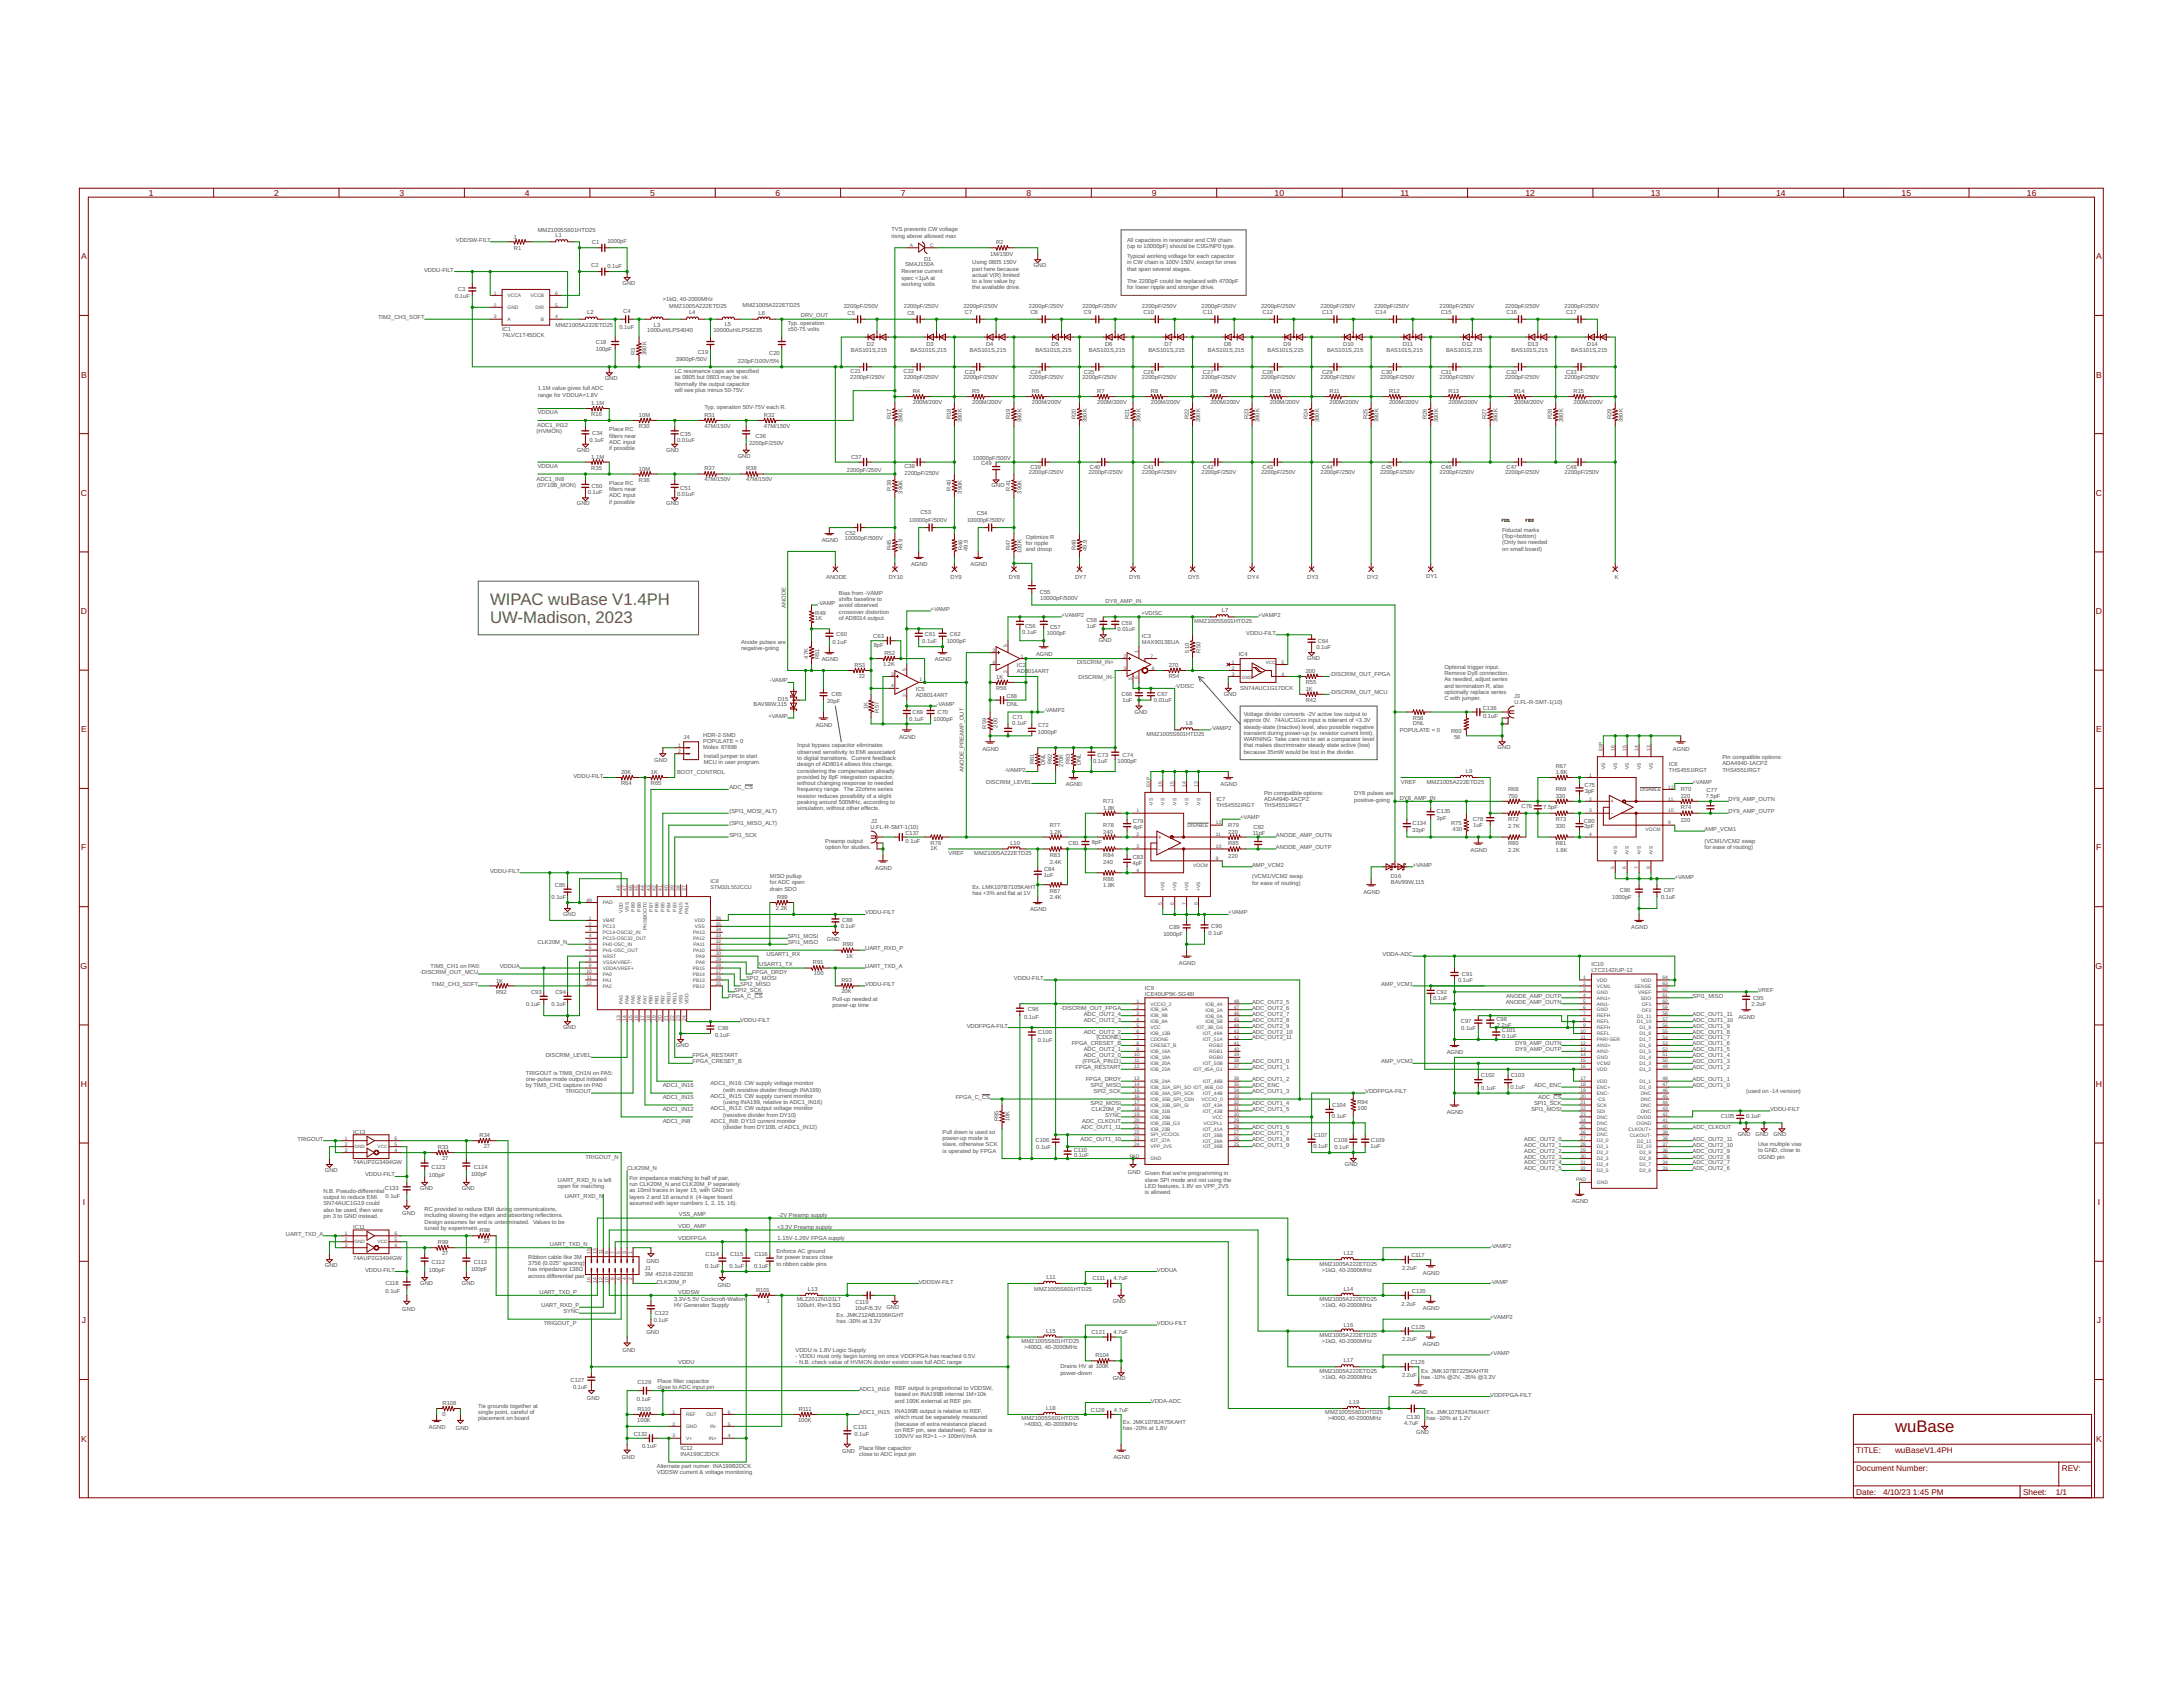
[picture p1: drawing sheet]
<svg xmlns="http://www.w3.org/2000/svg" width="279mm" height="216mm" viewBox="0 0 279 216" stroke-linecap="round" stroke-linejoin="round" font-family="sans-serif">
<defs><g id="words">
<g font-size="2.1" fill="#505050">
<text x="62.7" y="77.4">WIPAC wuBase V1.4PH</text>
<text x="62.7" y="79.7">UW-Madison, 2023</text>
</g>
<text font-size="2.1" fill="#800000" x="242.5" y="183.3">wuBase</text>
<g font-size="1.1" fill="#800000">
<text x="19" y="25">1</text>
<text x="35.1" y="25">2</text>
<text x="51.1" y="25">3</text>
<text x="67.2" y="25">4</text>
<text x="83.2" y="25">5</text>
<text x="99.3" y="25">6</text>
<text x="115.3" y="25">7</text>
<text x="131.4" y="25">8</text>
<text x="147.4" y="25">9</text>
<text x="163.1" y="25">10</text>
<text x="179.2" y="25">11</text>
<text x="195.2" y="25">12</text>
<text x="211.3" y="25">13</text>
<text x="227.3" y="25">14</text>
<text x="243.4" y="25">15</text>
<text x="259.4" y="25">16</text>
<text x="10.4" y="33.2">A</text>
<text x="268.3" y="33.2">A</text>
<text x="10.4" y="48.3">B</text>
<text x="268.3" y="48.3">B</text>
<text x="10.3" y="63.4">C</text>
<text x="268.2" y="63.4">C</text>
<text x="10.3" y="78.6">D</text>
<text x="268.2" y="78.6">D</text>
<text x="10.4" y="93.7">E</text>
<text x="268.3" y="93.7">E</text>
<text x="10.4" y="108.8">F</text>
<text x="268.3" y="108.8">F</text>
<text x="10.3" y="124">G</text>
<text x="268.2" y="124">G</text>
<text x="10.3" y="139.1">H</text>
<text x="268.2" y="139.1">H</text>
<text x="10.6" y="154.2">I</text>
<text x="268.5" y="154.2">I</text>
<text x="10.5" y="169.4">J</text>
<text x="268.4" y="169.4">J</text>
<text x="10.4" y="184.5">K</text>
<text x="237.6" y="186">TITLE:</text>
<text x="242.5" y="186">wuBaseV1.4PH</text>
<text x="268.3" y="184.5">K</text>
<text x="237.6" y="191.3">Date:</text>
<text x="237.6" y="188.3">Document Number:</text>
<text x="241" y="191.3">4/10/23</text>
<text x="244.8" y="191.3">1:45 PM</text>
<text x="258.9" y="191.3">Sheet:</text>
<text x="263.1" y="191.3">1/1</text>
<text x="263.9" y="188.3">REV:</text>
</g>
<g font-size=".7" fill="#505050">
<text x="68.8" y="29.7">MMZ1005S601HTD25</text>
<text x="114.1" y="29.6">TVS prevents CW voltage</text>
<text x="54.3" y="34.8">VDDU-FILT</text>
<text x="58.3" y="31">VDDSW-FILT</text>
<text x="65.8" y="30.5">1</text>
<text x="65.8" y="32">R1</text>
<text x="71.1" y="30.4">L1</text>
<text x="75.7" y="34.2">C2</text>
<text x="75.8" y="31.2">C1</text>
<text x="77.7" y="34.4">0.1uF</text>
<text x="77.7" y="31.2">1000pF</text>
<text x="114.1" y="30.4">rising above allowed max</text>
<text x="115.4" y="35">Reverse current</text>
<text x="115.4" y="35.8">spec &lt;1µA at</text>
<text x="115.8" y="34.1">SMAJ150A</text>
<text x="118.3" y="33.4">D1</text>
<text x="124.4" y="33.8">Using 0805</text>
<text x="124.4" y="34.6">part here because</text>
<text x="124.4" y="35.4">actual V(R) limited</text>
<text x="126.7" y="32.8">1M/150V</text>
<text x="127.5" y="31.2">R2</text>
<text x="128.4" y="33.8">150V</text>
<text x="132.3" y="34.2">GND</text>
<text x="144.3" y="33">Typical working voltage for each capacitor</text>
<text x="144.3" y="33.8">in CW chain is 100V-150V, except for ones</text>
<text x="144.3" y="34.6">that span several stages.</text>
<text x="144.3" y="30.9">All capacitors in resonator and CW chain</text>
<text x="144.3" y="31.7">(up to 10000pF) should be C0G/NP0 type.</text>
<text x="48.4" y="40.9">TIM2_CH3_SOFT</text>
<text x="58.3" y="38.1">0.1uF</text>
<text x="58.6" y="37.2">C3</text>
<text x="71.1" y="41.8">MMZ1005A222ETD25</text>
<text x="75.2" y="40.1">L2</text>
<text x="79.7" y="36.5">GND</text>
<text x="79.8" y="40">C4</text>
<text x="83.7" y="41.8">L3</text>
<text x="84.8" y="38.6">&gt;1kΩ, 40-2000MHz</text>
<text x="85.7" y="39.4">MMZ1005A222ETD25</text>
<text x="88.2" y="40.2">L4</text>
<text x="92.8" y="41.7">L5</text>
<text x="95" y="39.3">MMZ1005A222ETD25</text>
<text x="97.1" y="40.3">L6</text>
<text x="100.8" y="41.6">Typ. operation</text>
<text x="102.5" y="40.6">DRV_OUT</text>
<text x="108" y="39.4">2200pF/250V</text>
<text x="108.5" y="40.3">C5</text>
<text x="115.4" y="36.6">working volts</text>
<text x="115.7" y="39.4">2200pF/250V</text>
<text x="116.1" y="40.3">C6</text>
<text x="123.3" y="39.4">2200pF/250V</text>
<text x="123.5" y="40.2">C7</text>
<text x="124.4" y="36.2">to a low value by</text>
<text x="124.4" y="37">the available drive.</text>
<text x="131.7" y="39.4">2200pF/250V</text>
<text x="131.9" y="40.2">C8</text>
<text x="138.5" y="39.4">2200pF/250V</text>
<text x="138.7" y="40.2">C9</text>
<text x="144.3" y="36.2">The 2200pF could be replaced with 4700pF</text>
<text x="144.3" y="37">for lower ripple and stronger drive.</text>
<text x="146.2" y="39.4">2200pF/250V</text>
<text x="146.4" y="40.2">C10</text>
<text x="153.8" y="39.4">2200pF/250V</text>
<text x="154" y="40.2">C11</text>
<text x="161.4" y="39.4">2200pF/250V</text>
<text x="161.6" y="40.2">C12</text>
<text x="169" y="39.4">2200pF/250V</text>
<text x="169.2" y="40.2">C13</text>
<text x="175.9" y="39.4">2200pF/250V</text>
<text x="176.1" y="40.2">C14</text>
<text x="184.3" y="39.4">2200pF/250V</text>
<text x="184.4" y="40.2">C15</text>
<text x="192.6" y="39.4">2200pF/250V</text>
<text x="192.8" y="40.2">C16</text>
<text x="200.3" y="39.4">2200pF/250V</text>
<text x="200.4" y="40.2">C17</text>
<text x="64.3" y="43.1">74LVC1T45DCK</text>
<text x="64.3" y="42.4">IC1</text>
<text x="76.3" y="44.9">100pF</text>
<text x="76.3" y="44">C18</text>
<text x="79.3" y="42.1">0.1uF</text>
<text x="81.3" y="45.4" transform="rotate(-90 81.3 45.4)">R3</text>
<text x="82.7" y="45.4" transform="rotate(-90 82.7 45.4)">390K</text>
<text x="82.8" y="42.5">1000uH/LPS4040</text>
<text x="86.4" y="47.7">LC resonance caps are specified</text>
<text x="86.5" y="46.2">3900pF/50V</text>
<text x="89.3" y="45.3">C19</text>
<text x="91.3" y="42.5">10000uH/LPS6235</text>
<text x="94.4" y="46.5">220pF/100V/5%</text>
<text x="98.4" y="45.4">C20</text>
<text x="100.8" y="42.4">±50-75 volts</text>
<text x="108.9" y="47.8">C21</text>
<text x="108.9" y="45">BAS101S,215</text>
<text x="111" y="44.3">D2</text>
<text x="115.6" y="47.7">C22</text>
<text x="116.5" y="45.1">BAS101S,215</text>
<text x="118.6" y="44.3">D3</text>
<text x="123.5" y="47.9">C23</text>
<text x="124.1" y="45.1">BAS101S,215</text>
<text x="126.2" y="44.3">D4</text>
<text x="131.9" y="47.9">C24</text>
<text x="132.5" y="45.1">BAS101S,215</text>
<text x="134.6" y="44.3">D5</text>
<text x="138.7" y="47.9">C25</text>
<text x="139.4" y="45.1">BAS101S,215</text>
<text x="141.4" y="44.3">D6</text>
<text x="146.4" y="47.9">C26</text>
<text x="147" y="45.1">BAS101S,215</text>
<text x="149.1" y="44.3">D7</text>
<text x="154" y="47.9">C27</text>
<text x="154.6" y="45.1">BAS101S,215</text>
<text x="156.7" y="44.3">D8</text>
<text x="161.6" y="47.9">C28</text>
<text x="162.2" y="45.1">BAS101S,215</text>
<text x="164.3" y="44.3">D9</text>
<text x="169.2" y="47.9">C29</text>
<text x="169.8" y="45.1">BAS101S,215</text>
<text x="171.9" y="44.3">D10</text>
<text x="176.8" y="47.9">C30</text>
<text x="177.5" y="45.1">BAS101S,215</text>
<text x="179.5" y="44.3">D11</text>
<text x="184.4" y="47.9">C31</text>
<text x="185.1" y="45.1">BAS101S,215</text>
<text x="187.2" y="44.3">D12</text>
<text x="192.8" y="47.9">C32</text>
<text x="193.5" y="45.1">BAS101S,215</text>
<text x="195.5" y="44.3">D13</text>
<text x="200.4" y="47.9">C33</text>
<text x="201.1" y="45.1">BAS101S,215</text>
<text x="203.2" y="44.3">D14</text>
<text x="68.8" y="50">1.1M value gives full ADC</text>
<text x="68.8" y="50.8">range for VDDUA=1.8V</text>
<text x="68.8" y="53">VDDUA</text>
<text x="75.7" y="51.9">1.1M</text>
<text x="75.7" y="53.3">R16</text>
<text x="77.4" y="48.7">GND</text>
<text x="81.8" y="53.4">10M</text>
<text x="86.4" y="48.5">as 0805 but 0603 may be ok.</text>
<text x="86.4" y="49.3">Normally the output capacitor</text>
<text x="86.4" y="50.1">will see plus minus 50-75V.</text>
<text x="90.2" y="52.3">Typ. operation 50V-75V each R.</text>
<text x="90.2" y="53.3">R31</text>
<text x="97.8" y="53.3">R32</text>
<text x="108.8" y="48.5">2200pF/250V</text>
<text x="114.1" y="53.6" transform="rotate(-90 114.1 53.6)">R17</text>
<text x="115.7" y="48.5">2200pF/250V</text>
<text x="116.8" y="51.7">200M/200V</text>
<text x="116.8" y="50.3">R4</text>
<text x="121.7" y="53.6" transform="rotate(-90 121.7 53.6)">R18</text>
<text x="123.3" y="48.5">2200pF/250V</text>
<text x="124.4" y="51.7">200M/200V</text>
<text x="124.4" y="50.3">R5</text>
<text x="129.3" y="53.6" transform="rotate(-90 129.3 53.6)">R19</text>
<text x="131.7" y="48.5">2200pF/250V</text>
<text x="132.1" y="51.7">200M/200V</text>
<text x="132.1" y="50.3">R6</text>
<text x="137.7" y="53.6" transform="rotate(-90 137.7 53.6)">R20</text>
<text x="138.5" y="48.5">2200pF/250V</text>
<text x="140.4" y="51.7">200M/200V</text>
<text x="140.4" y="50.3">R7</text>
<text x="144.5" y="53.6" transform="rotate(-90 144.5 53.6)">R21</text>
<text x="146.2" y="48.5">2200pF/250V</text>
<text x="147.3" y="51.7">200M/200V</text>
<text x="147.3" y="50.3">R8</text>
<text x="152.2" y="53.6" transform="rotate(-90 152.2 53.6)">R22</text>
<text x="153.8" y="48.5">2200pF/250V</text>
<text x="154.9" y="51.7">200M/200V</text>
<text x="154.9" y="50.3">R9</text>
<text x="159.8" y="53.6" transform="rotate(-90 159.8 53.6)">R23</text>
<text x="161.4" y="48.5">2200pF/250V</text>
<text x="162.5" y="51.7">200M/200V</text>
<text x="162.5" y="50.3">R10</text>
<text x="167.4" y="53.6" transform="rotate(-90 167.4 53.6)">R24</text>
<text x="169" y="48.5">2200pF/250V</text>
<text x="170.2" y="51.7">200M/200V</text>
<text x="170.2" y="50.3">R11</text>
<text x="175" y="53.6" transform="rotate(-90 175 53.6)">R25</text>
<text x="176.6" y="48.5">2200pF/250V</text>
<text x="177.8" y="51.7">200M/200V</text>
<text x="177.8" y="50.3">R12</text>
<text x="182.6" y="53.6" transform="rotate(-90 182.6 53.6)">R26</text>
<text x="184.3" y="48.5">2200pF/250V</text>
<text x="185.4" y="51.7">200M/200V</text>
<text x="185.4" y="50.3">R13</text>
<text x="190.3" y="53.6" transform="rotate(-90 190.3 53.6)">R27</text>
<text x="192.6" y="48.5">2200pF/250V</text>
<text x="193.8" y="51.7">200M/200V</text>
<text x="193.8" y="50.3">R14</text>
<text x="198.6" y="53.6" transform="rotate(-90 198.6 53.6)">R28</text>
<text x="200.3" y="48.5">2200pF/250V</text>
<text x="201.4" y="51.7">200M/200V</text>
<text x="201.4" y="50.3">R15</text>
<text x="206.3" y="53.6" transform="rotate(-90 206.3 53.6)">R29</text>
<text x="68.7" y="55.5">(HVMON)</text>
<text x="68.8" y="54.6">ADC1_IN12</text>
<text x="68.8" y="59.9">VDDUA</text>
<text x="73.8" y="57.8">GND</text>
<text x="75.5" y="56.5">0.1uF</text>
<text x="75.7" y="58.7">1.1M</text>
<text x="75.8" y="55.7">C34</text>
<text x="78" y="55.2">Place RC</text>
<text x="78" y="56">filters near</text>
<text x="78" y="56.8">ADC input</text>
<text x="78" y="57.6">if possible</text>
<text x="81.8" y="54.8">R30</text>
<text x="85.3" y="57.8">GND</text>
<text x="86.7" y="56.5">0.01uF</text>
<text x="87.1" y="55.9">C35</text>
<text x="90.2" y="54.8">47M/150V</text>
<text x="94.4" y="58.6">GND</text>
<text x="95.9" y="56.9">2200pF/250V</text>
<text x="96.7" y="56.1">C36</text>
<text x="97.8" y="54.8">47M/150V</text>
<text x="108.9" y="58.7">C37</text>
<text x="115.5" y="54" transform="rotate(-90 115.5 54)">390K</text>
<text x="115.8" y="59.9">C38</text>
<text x="123.1" y="54" transform="rotate(-90 123.1 54)">390K</text>
<text x="124.5" y="58.9">10000pF/500V</text>
<text x="125.6" y="59.5">C49</text>
<text x="130.7" y="54" transform="rotate(-90 130.7 54)">390K</text>
<text x="139.1" y="54" transform="rotate(-90 139.1 54)">390K</text>
<text x="146" y="54" transform="rotate(-90 146 54)">390K</text>
<text x="153.6" y="54" transform="rotate(-90 153.6 54)">390K</text>
<text x="161.2" y="54" transform="rotate(-90 161.2 54)">390K</text>
<text x="168.8" y="54" transform="rotate(-90 168.8 54)">390K</text>
<text x="176.4" y="54" transform="rotate(-90 176.4 54)">390K</text>
<text x="184.1" y="54" transform="rotate(-90 184.1 54)">390K</text>
<text x="191.7" y="54" transform="rotate(-90 191.7 54)">390K</text>
<text x="200.1" y="54" transform="rotate(-90 200.1 54)">390K</text>
<text x="207.7" y="54" transform="rotate(-90 207.7 54)">390K</text>
<text x="68.7" y="61.5">ADC1_IN8</text>
<text x="68.8" y="62.3">(DY10B_MON)</text>
<text x="73.8" y="64.7">GND</text>
<text x="75.2" y="63.2">0.1uF</text>
<text x="75.7" y="60.1">R35</text>
<text x="75.7" y="62.5">C50</text>
<text x="78" y="62.1">Place RC</text>
<text x="78" y="62.9">filters near</text>
<text x="78" y="63.7">ADC input</text>
<text x="78" y="64.5">if possible</text>
<text x="81.8" y="60.2">10M</text>
<text x="81.8" y="61.7">R36</text>
<text x="85.3" y="64.7">GND</text>
<text x="86.7" y="63.5">0.01uF</text>
<text x="87.1" y="62.7">C51</text>
<text x="90.2" y="61.6">47M/150V</text>
<text x="90.2" y="60.2">R37</text>
<text x="95.5" y="61.6">47M/150V</text>
<text x="95.5" y="60.2">R38</text>
<text x="108.4" y="60.4">2200pF/250V</text>
<text x="114.1" y="62.8" transform="rotate(-90 114.1 62.8)">R39</text>
<text x="115.5" y="63.2" transform="rotate(-90 115.5 63.2)">390K</text>
<text x="115.8" y="60.8">2200pF/250V</text>
<text x="117.8" y="65.8">C53</text>
<text x="121.7" y="62.8" transform="rotate(-90 121.7 62.8)">R40</text>
<text x="123.1" y="63.2" transform="rotate(-90 123.1 63.2)">390K</text>
<text x="125" y="65.9">C54</text>
<text x="126.9" y="62.4">GND</text>
<text x="129.3" y="62.8" transform="rotate(-90 129.3 62.8)">R41</text>
<text x="130.7" y="63.2" transform="rotate(-90 130.7 63.2)">390K</text>
<text x="131.7" y="60.7">2200pF/250V</text>
<text x="131.9" y="60">C39</text>
<text x="139.3" y="60.7">2200pF/250V</text>
<text x="139.5" y="60">C40</text>
<text x="146.2" y="60.7">2200pF/250V</text>
<text x="146.4" y="60">C41</text>
<text x="153.8" y="60.7">2200pF/250V</text>
<text x="154" y="60">C42</text>
<text x="161.4" y="60.7">2200pF/250V</text>
<text x="161.6" y="60">C43</text>
<text x="169" y="60.7">2200pF/250V</text>
<text x="169.2" y="60">C44</text>
<text x="176.6" y="60.7">2200pF/250V</text>
<text x="176.8" y="60">C45</text>
<text x="184.3" y="60.7">2200pF/250V</text>
<text x="184.4" y="60">C46</text>
<text x="192.6" y="60.7">2200pF/250V</text>
<text x="192.8" y="60">C47</text>
<text x="200.3" y="60.7">2200pF/250V</text>
<text x="200.4" y="60">C48</text>
<text x="105.2" y="69.3">AGND</text>
<text x="108.1" y="69.2">10000pF/500V</text>
<text x="108.2" y="68.4">C52</text>
<text x="114.1" y="70.4" transform="rotate(-90 114.1 70.4)">R45</text>
<text x="115.5" y="70.4" transform="rotate(-90 115.5 70.4)">49.9</text>
<text x="116.4" y="66.8">10000pF/500V</text>
<text x="123.2" y="70.4" transform="rotate(-90 123.2 70.4)">R46</text>
<text x="123.8" y="66.9">10000pF/500V</text>
<text x="123.9" y="70.5" transform="rotate(-90 123.9 70.5)">49.9</text>
<text x="129.3" y="70.4" transform="rotate(-90 129.3 70.4)">R47</text>
<text x="130.7" y="70.8" transform="rotate(-90 130.7 70.8)">100K</text>
<text x="131.3" y="69">Optimize R</text>
<text x="131.3" y="69.8">for ripple</text>
<text x="131.3" y="70.6">and droop</text>
<text x="137.7" y="70.4" transform="rotate(-90 137.7 70.4)">R48</text>
<text x="139.1" y="70.5" transform="rotate(-90 139.1 70.5)">49.9</text>
<text x="192.3" y="68">Fiducial marks</text>
<text x="192.3" y="68.9">(Top+bottom)</text>
<text x="192.3" y="69.7">(Only two needed</text>
<text x="192.3" y="70.5">on small board)</text>
<text x="100.6" y="77.8" transform="rotate(-90 100.6 77.8)">ANODE</text>
<text x="104.6" y="77.4">-VAMP</text>
<text x="105.7" y="74.2">ANODE</text>
<text x="107.4" y="76.1">Bias from -VAMP</text>
<text x="107.4" y="76.9">shifts baseline to</text>
<text x="107.4" y="77.7">avoid observed</text>
<text x="113.7" y="74.2">DY10</text>
<text x="116.6" y="72.4">AGND</text>
<text x="121.7" y="74.2">DY9</text>
<text x="124.2" y="72.4">AGND</text>
<text x="129.1" y="74.2">DY8</text>
<text x="133.1" y="76">C55</text>
<text x="133.1" y="76.8">10000pF/500V</text>
<text x="137.6" y="74.1">DY7</text>
<text x="141.5" y="77.1">DY8_AMP_IN</text>
<text x="144.5" y="74.1">DY6</text>
<text x="152.1" y="74.2">DY5</text>
<text x="159.7" y="74.1">DY4</text>
<text x="167.3" y="74.1">DY3</text>
<text x="175" y="74.1">DY2</text>
<text x="182.5" y="74">DY1</text>
<text x="206.7" y="74.1">K</text>
<text x="94.8" y="82.4">Anode pulses are</text>
<text x="94.8" y="83.2">negative-going</text>
<text x="104.3" y="79.3">1K</text>
<text x="104.3" y="78.7">R49</text>
<text x="106.5" y="82.4">0.1uF</text>
<text x="107" y="81.5">C60</text>
<text x="107.4" y="78.5">crossover distortion</text>
<text x="107.4" y="79.3">of AD8014 output.</text>
<text x="111.8" y="81.6">C63</text>
<text x="111.8" y="82.8">8pF</text>
<text x="113.2" y="83.8">R52</text>
<text x="118" y="82.3">0.1uF</text>
<text x="118.4" y="81.4">C61</text>
<text x="119.1" y="78.2">+VAMP</text>
<text x="121.2" y="82.3">1000pF</text>
<text x="121.6" y="81.4">C62</text>
<text x="130.8" y="81.2">0.1uF</text>
<text x="131.2" y="80.4">C56</text>
<text x="132.6" y="83.9">AGND</text>
<text x="134" y="81.2">1000pF</text>
<text x="134.4" y="80.5">C57</text>
<text x="135.9" y="78.9">+VAMP2</text>
<text x="139.1" y="79.6">C58</text>
<text x="139.1" y="80.3">1uF</text>
<text x="140.6" y="82.2">GND</text>
<text x="143" y="80.7">0.01uF</text>
<text x="143.5" y="79.9">C59</text>
<text x="146.1" y="78.7">+VDISC</text>
<text x="146.2" y="82.4">MAX9013EUA</text>
<text x="146.2" y="81.6">IC3</text>
<text x="152.2" y="83.5" transform="rotate(-90 152.2 83.5)">510</text>
<text x="152.8" y="79.7">MMZ1005S601HTD25</text>
<text x="153.6" y="83.5" transform="rotate(-90 153.6 83.5)">R50</text>
<text x="156.4" y="78.4">L7</text>
<text x="158.5" y="83.9">IC4</text>
<text x="159.5" y="81.2">VDDU-FILT</text>
<text x="161" y="78.9">+VAMP2</text>
<text x="168.5" y="83.1">0.1uF</text>
<text x="168.7" y="82.3">C64</text>
<text x="98.5" y="87.3">-VAMP</text>
<text x="99.5" y="89.7">D15</text>
<text x="103.5" y="84.3" transform="rotate(-90 103.5 84.3)">47K</text>
<text x="104.8" y="84.3" transform="rotate(-90 104.8 84.3)">R51</text>
<text x="105.2" y="84.7">AGND</text>
<text x="106.4" y="89.1">C65</text>
<text x="109.4" y="85.3">R53</text>
<text x="109.9" y="86.8">22</text>
<text x="113" y="85.2">1.2K</text>
<text x="117.2" y="89.2">AD8014ART</text>
<text x="117.2" y="88.5">IC5</text>
<text x="119.6" y="84.7">AGND</text>
<text x="127.5" y="86.9">1K</text>
<text x="127.5" y="88.3">R56</text>
<text x="128.8" y="89.3">C68</text>
<text x="130.2" y="86.2">AD8014ART</text>
<text x="130.2" y="85.4">IC2</text>
<text x="137.9" y="85">DISCRIM_IN+</text>
<text x="138" y="86.9">DISCRIM_IN-</text>
<text x="143.5" y="89.1">C66</text>
<text x="143.7" y="89.9">1uF</text>
<text x="147.7" y="89.9">0.01uF</text>
<text x="148.1" y="89.1">C67</text>
<text x="149.6" y="85.4">270</text>
<text x="149.6" y="86.8">R54</text>
<text x="150.4" y="88.1">-VDISC</text>
<text x="156.6" y="89">GND</text>
<text x="158.7" y="88.3">SN74AUC1G17DCK</text>
<text x="167.1" y="86.1">200</text>
<text x="167.1" y="88.4">1K</text>
<text x="167.1" y="87.6">R55</text>
<text x="167.1" y="89.9">R42</text>
<text x="167.3" y="84.5">GND</text>
<text x="170.2" y="86.6">-DISCRIM_OUT_FPGA</text>
<text x="170.2" y="88.8">-DISCRIM_OUT_MCU</text>
<text x="184.9" y="85.6">Optional trigger input.</text>
<text x="184.9" y="86.4">Remove Dy8 connection.</text>
<text x="184.9" y="87.2">As needed, adjust series</text>
<text x="184.9" y="88">and termination R, also</text>
<text x="184.9" y="88.8">optionally replace series</text>
<text x="184.9" y="89.6">C with jumper.</text>
<text x="193.8" y="89.4">J3</text>
<text x="87.5" y="94.6">J4</text>
<text x="90" y="94.3">HDR-2-SMD</text>
<text x="90" y="95.9">Molex 87898</text>
<text x="90" y="95.1">POPULATE = 0</text>
<text x="96.5" y="90.4">BAV99W,115</text>
<text x="98.4" y="91.9">+VAMP</text>
<text x="102" y="95.7">Input bypass capacitor eliminates</text>
<text x="104.4" y="93">AGND</text>
<text x="105.9" y="90">20pF</text>
<text x="111.1" y="90.7" transform="rotate(-90 111.1 90.7)">1K</text>
<text x="112.5" y="91.2" transform="rotate(-90 112.5 91.2)">R57</text>
<text x="115.1" y="94.6">AGND</text>
<text x="116.4" y="92.2">0.1uF</text>
<text x="116.8" y="91.4">C69</text>
<text x="119.5" y="92.2">1000pF</text>
<text x="119.9" y="90.4">-VAMP</text>
<text x="120" y="91.4">C70</text>
<text x="126.3" y="93.2" transform="rotate(-90 126.3 93.2)">R59</text>
<text x="127.7" y="93.1" transform="rotate(-90 127.7 93.1)">200</text>
<text x="128.9" y="90.3">DNL</text>
<text x="129.6" y="92.8">0.1uF</text>
<text x="129.6" y="92">C71</text>
<text x="132.8" y="94">1000pF</text>
<text x="132.9" y="93">C72</text>
<text x="133.6" y="91.1">-VAMP2</text>
<text x="145.2" y="91.3">GND</text>
<text x="146.8" y="94.2">MMZ1005S601HTD25</text>
<text x="151.8" y="92.8">L8</text>
<text x="154.9" y="93.4">-VAMP2</text>
<text x="159.2" y="91.6">Voltage divider converts -2V active low output to</text>
<text x="159.2" y="92.4">approx 0V. 74AUC1Gxx input is tolerant of +3.3V</text>
<text x="159.2" y="93.2">steady-state (inactive) level, also possible negative</text>
<text x="159.2" y="94.1">transient during power-up (w. resistor current limit).</text>
<text x="159.2" y="94.9">WARNING: Take care not to set a comparator level</text>
<text x="159.2" y="95.7">that makes discriminator steady state active (low)</text>
<text x="179.2" y="93.6">POPULATE = 0</text>
<text x="180.8" y="92.8">DNL</text>
<text x="180.8" y="92.2">R58</text>
<text x="185.7" y="93.8">R60</text>
<text x="186.1" y="94.5">56</text>
<text x="189.8" y="90.8">C136</text>
<text x="189.8" y="91.8">0.1uF</text>
<text x="191.7" y="95.9">GND</text>
<text x="193.9" y="90.1">U.FL-R-SMT-1(10)</text>
<text x="73.4" y="99.5">VDDU-FILT</text>
<text x="79.5" y="99.1">20K</text>
<text x="79.5" y="100.5">R64</text>
<text x="83.3" y="99.1">1K</text>
<text x="83.3" y="100.5">R65</text>
<text x="83.7" y="97.6">GND</text>
<text x="86.7" y="99.1">BOOT_CONTROL</text>
<text x="90.1" y="97">Install jumper to start</text>
<text x="90.1" y="97.8">MCU in user program.</text>
<text x="93.4" y="101">ADC_CS</text>
<text x="102" y="96.5">observed sensitivity to EMI associated</text>
<text x="102" y="97.3">to digital transitions. Current feedback</text>
<text x="102" y="98.1">design of AD8014 allows this change,</text>
<text x="102" y="98.9">considering the compensation already</text>
<text x="102" y="99.7">provided by 8pF integration capacitor,</text>
<text x="102" y="100.5">without changing response to needed</text>
<text x="102" y="101.3">frequency range. The 22ohms series</text>
<text x="123.4" y="98.8" transform="rotate(-90 123.4 98.8)">ANODE_PREAMP_OUT</text>
<text x="125.7" y="96.1">AGND</text>
<text x="126.2" y="100.3">DISCRIM_LEVEL</text>
<text x="128.6" y="98.8">-VAMP2</text>
<text x="132.4" y="97.8" transform="rotate(-90 132.4 97.8)">R61</text>
<text x="133.8" y="97.9" transform="rotate(-90 133.8 97.9)">DNL</text>
<text x="134.6" y="97.8" transform="rotate(-90 134.6 97.8)">R62</text>
<text x="136.1" y="98.2" transform="rotate(-90 136.1 98.2)">270K</text>
<text x="136.4" y="100.7">AGND</text>
<text x="136.9" y="97.8" transform="rotate(-90 136.9 97.8)">R63</text>
<text x="138.4" y="97.9" transform="rotate(-90 138.4 97.9)">DNL</text>
<text x="139.9" y="97.7">0.1uF</text>
<text x="140.5" y="96.8">C73</text>
<text x="143" y="97.7">1000pF</text>
<text x="143.7" y="96.8">C74</text>
<text x="156.2" y="100.7">AGND</text>
<text x="159.2" y="96.5">because 35mW would be lost in the divider.</text>
<text x="161.8" y="101.7">Pin compatible options:</text>
<text x="173.3" y="101.8">DY8 pulses are</text>
<text x="179.3" y="100.3">VREF</text>
<text x="182.6" y="100.3">MMZ1005A222ETD25</text>
<text x="187.6" y="98.9">L9</text>
<text x="193" y="101.3">R68</text>
<text x="199.1" y="99.1">1.8K</text>
<text x="199.1" y="101.3">R69</text>
<text x="199.1" y="98.2">R67</text>
<text x="202.8" y="100.7">C75</text>
<text x="202.8" y="101.5">3pF</text>
<text x="213.6" y="98.8">THS4551IRGT</text>
<text x="213.6" y="98">IC6</text>
<text x="214.1" y="96.1">AGND</text>
<text x="215.1" y="101.3">R70</text>
<text x="216.6" y="100.3">+VAMP</text>
<text x="218.4" y="101.3">C77</text>
<text x="220.4" y="97.1">Pin compatible options:</text>
<text x="220.4" y="97.9">ADA4940-1ACPZ</text>
<text x="220.4" y="98.8">THS4551IRGT</text>
<text x="93.4" y="107.1">SPI1_SCK</text>
<text x="93.4" y="105.6">(SPI1_MISO_ALT)</text>
<text x="93.4" y="104.1">(SPI1_MOSI_ALT)</text>
<text x="102" y="102.1">resistor reduces possibility of a slight</text>
<text x="102" y="102.9">peaking around 500MHz, according to</text>
<text x="102" y="103.7">simulation, without other effects.</text>
<text x="105.6" y="107.8">Preamp output</text>
<text x="111.4" y="106.1">U.FL-R-SMT-1(10)</text>
<text x="111.5" y="105.4">J2</text>
<text x="115.9" y="106.8">C137</text>
<text x="115.9" y="107.8">0.1uF</text>
<text x="134.4" y="106.7">1.2K</text>
<text x="134.4" y="105.8">R77</text>
<text x="141.2" y="106.7">240</text>
<text x="141.2" y="103.7">1.8K</text>
<text x="141.2" y="105.8">R78</text>
<text x="141.2" y="102.8">R71</text>
<text x="145" y="105.4">C79</text>
<text x="145" y="106.2">4pF</text>
<text x="155.7" y="103.3">THS4551IRGT</text>
<text x="155.7" y="102.6">IC7</text>
<text x="157.2" y="106.7">220</text>
<text x="157.2" y="105.8">R79</text>
<text x="158.7" y="104.8">+VAMP</text>
<text x="160.3" y="106.8">11pF</text>
<text x="160.4" y="106.1">C82</text>
<text x="161.8" y="102.5">ADA4940-1ACPZ</text>
<text x="161.8" y="103.3">THS4551IRGT</text>
<text x="163.3" y="107.1">ANODE_AMP_OUTN</text>
<text x="173.3" y="102.6">positive-going</text>
<text x="179.2" y="102.3">DY8_AMP_IN</text>
<text x="180.8" y="106.5">33pF</text>
<text x="180.8" y="105.6">C134</text>
<text x="183.9" y="104.9">3pF</text>
<text x="183.9" y="104.1">C135</text>
<text x="185.7" y="105.6">R75</text>
<text x="185.9" y="106.4">430</text>
<text x="188.5" y="105.1">C78</text>
<text x="188.5" y="105.9">1uF</text>
<text x="193" y="102.1">750</text>
<text x="193" y="105.9">2.7K</text>
<text x="193" y="105.1">R72</text>
<text x="194.7" y="103.5">C76</text>
<text x="197.5" y="103.5">7.5pF</text>
<text x="199.1" y="102.1">330</text>
<text x="199.1" y="105.9">330</text>
<text x="199.1" y="105.1">R73</text>
<text x="202.7" y="105.3">C80</text>
<text x="202.8" y="106">3pF</text>
<text x="215.1" y="102.1">220</text>
<text x="215.1" y="105.2">220</text>
<text x="215.1" y="103.6">R74</text>
<text x="218.2" y="107.8">(VCM1/VCM2 swap</text>
<text x="218.2" y="106.4">AMP_VCM1</text>
<text x="218.3" y="102.1">7.5pF</text>
<text x="221.2" y="102.6">DY9_AMP_OUTN</text>
<text x="221.2" y="104.1">DY9_AMP_OUTP</text>
<text x="62.7" y="111.7">VDDU-FILT</text>
<text x="71" y="113.5">C85</text>
<text x="90.9" y="113.7">STM32L552CCU</text>
<text x="90.9" y="113">IC8</text>
<text x="98.5" y="112.4">MISO pullup</text>
<text x="98.5" y="113.2">for ADC open</text>
<text x="98.5" y="114">drain SDO</text>
<text x="105.6" y="108.7">option for studies.</text>
<text x="112" y="111.3">AGND</text>
<text x="119.1" y="108.8">1K</text>
<text x="119.1" y="108.2">R76</text>
<text x="121.4" y="109.4">VREF</text>
<text x="124.4" y="113.8">Ex. LMK107B7105KAHT</text>
<text x="124.7" y="109.4">MMZ1005A222ETD25</text>
<text x="129.3" y="108.1">L10</text>
<text x="133.6" y="112.3">1uF</text>
<text x="133.6" y="111.5">C84</text>
<text x="134.4" y="110.5">2.4K</text>
<text x="134.4" y="109.7">R83</text>
<text x="136.8" y="108.1">C81</text>
<text x="139.8" y="108.1">8pF</text>
<text x="141.2" y="110.5">240</text>
<text x="141.2" y="113.6">1.8K</text>
<text x="141.2" y="109.7">R84</text>
<text x="141.2" y="112.7">R86</text>
<text x="144.9" y="110.7">4pF</text>
<text x="145" y="109.9">C83</text>
<text x="157.2" y="109.8">220</text>
<text x="157.2" y="108.1">R85</text>
<text x="160.3" y="112.4">(VCM1/VCM2 swap</text>
<text x="160.3" y="113.2">for ease of routing)</text>
<text x="160.3" y="110.9">AMP_VCM2</text>
<text x="163.3" y="108.7">ANODE_AMP_OUTP</text>
<text x="178" y="113.1">BAV99W,115</text>
<text x="178" y="112.3">D16</text>
<text x="180.8" y="110.9">+VAMP</text>
<text x="188.2" y="109">AGND</text>
<text x="193" y="109">2.2K</text>
<text x="193" y="108.1">R80</text>
<text x="199.1" y="109">1.8K</text>
<text x="199.1" y="108.1">R81</text>
<text x="214.4" y="112.5">+VAMP</text>
<text x="218.2" y="108.7">for ease of routing)</text>
<text x="70.6" y="115">0.1uF</text>
<text x="72.1" y="117.2">GND</text>
<text x="99.3" y="116.5">2.2K</text>
<text x="99.5" y="115">R89</text>
<text x="107.6" y="118.7">0.1uF</text>
<text x="107.8" y="117.9">C88</text>
<text x="110.7" y="117">VDDU-FILT</text>
<text x="124.4" y="114.6">has +3% and flat at 1V</text>
<text x="131.8" y="116.7">AGND</text>
<text x="134.4" y="115.1">2.4K</text>
<text x="134.4" y="114.2">R87</text>
<text x="148.9" y="119.8">1000pF</text>
<text x="149.6" y="118.9">C89</text>
<text x="154.7" y="119.6">0.1uF</text>
<text x="155" y="118.8">C90</text>
<text x="157.2" y="117">+VAMP</text>
<text x="174.5" y="114.4">AGND</text>
<text x="206.3" y="115.1">1000pF</text>
<text x="207.3" y="114.2">C86</text>
<text x="208.8" y="118.9">AGND</text>
<text x="212.6" y="115">0.1uF</text>
<text x="212.9" y="114.1">C87</text>
<text x="53.8" y="124.7">-DISCRIM_OUT_MCU</text>
<text x="55.1" y="123.9">TIM5_CH1 on PA0:</text>
<text x="63.5" y="125.8">1K</text>
<text x="64" y="123.9">VDDUA</text>
<text x="68.8" y="120.8">CLK20M_N</text>
<text x="95.5" y="125.4">SPI2_MOSI</text>
<text x="96.3" y="124.7">FPGA_DRDY</text>
<text x="97.2" y="123.7">USART1_TX</text>
<text x="98.1" y="122.3">USART1_RX</text>
<text x="100.8" y="120.8">SPI1_MISO</text>
<text x="100.8" y="120.1">SPI1_MOSI</text>
<text x="104" y="123.4">R91</text>
<text x="104.2" y="124.8">100</text>
<text x="105.8" y="120.4">GND</text>
<text x="107.7" y="125.7">R93</text>
<text x="107.9" y="121.1">R90</text>
<text x="108.3" y="122.6">1K</text>
<text x="110.7" y="121.6">UART_RXD_P</text>
<text x="110.7" y="123.9">UART_TXD_A</text>
<text x="129.8" y="125.4">VDDU-FILT</text>
<text x="150.9" y="123.5">AGND</text>
<text x="177" y="122.4">VDDA-ADC</text>
<text x="186.6" y="125.7">0.1uF</text>
<text x="187.1" y="124.9">C91</text>
<text x="203.7" y="124.4">LTC2142IUP-12</text>
<text x="203.7" y="123.7">IC10</text>
<text x="55.2" y="126.2">TIM2_CH3_SOFT</text>
<text x="63.5" y="127.2">R92</text>
<text x="67.3" y="128.7">0.1uF</text>
<text x="68" y="127.2">C93</text>
<text x="70.6" y="128.8">0.1uF</text>
<text x="71.1" y="127.2">C94</text>
<text x="72.1" y="131.7">GND</text>
<text x="91.9" y="131.8">C99</text>
<text x="93.2" y="127.7">FPGA_C_CS</text>
<text x="94" y="126.9">SPI2_SCK</text>
<text x="94.7" y="130.7">VDDU-FILT</text>
<text x="94.7" y="126.2">SPI2_MISO</text>
<text x="106.5" y="128.1">Pull-up needed at</text>
<text x="106.5" y="128.9">power-up time</text>
<text x="107.7" y="127.1">20K</text>
<text x="110.7" y="126.2">VDDU-FILT</text>
<text x="123.7" y="131.5">VDDFPGA-FILT</text>
<text x="131.1" y="130.4">0.1uF</text>
<text x="131.6" y="129.4">C96</text>
<text x="135.7" y="129.2">-DISCRIM_OUT_FPGA</text>
<text x="138.7" y="130.7">ADC_OUT2_3</text>
<text x="138.7" y="130">ADC_OUT2_4</text>
<text x="146.5" y="127.5">ICE40UP5K-SG48I</text>
<text x="146.5" y="126.7">IC9</text>
<text x="160.3" y="128.5">ADC_OUT2_5</text>
<text x="160.3" y="131.5">ADC_OUT2_9</text>
<text x="160.3" y="130.7">ADC_OUT2_8</text>
<text x="160.3" y="130">ADC_OUT2_7</text>
<text x="160.3" y="129.2">ADC_OUT2_6</text>
<text x="176.8" y="126.2">AMP_VCM1</text>
<text x="183.4" y="128">0.1uF</text>
<text x="183.8" y="127.2">C92</text>
<text x="187" y="131">C97</text>
<text x="187" y="131.9">0.1uF</text>
<text x="191.5" y="130.7">C98</text>
<text x="191.6" y="131.4">2.2uF</text>
<text x="192.7" y="128.5">ANODE_AMP_OUTN</text>
<text x="192.8" y="127.7">ANODE_AMP_OUTP</text>
<text x="216.6" y="131.5">ADC_OUT1_9</text>
<text x="216.6" y="130.7">ADC_OUT1_10</text>
<text x="216.6" y="130">ADC_OUT1_11</text>
<text x="216.6" y="127.7">SPI1_MISO</text>
<text x="222.5" y="130.4">AGND</text>
<text x="224.2" y="128.8">2.2uF</text>
<text x="224.4" y="128">C95</text>
<text x="225" y="126.9">VREF</text>
<text x="67.3" y="137.5">TRIGOUT is TIM8_CH1N on PA5:</text>
<text x="69.8" y="135.3">DISCRIM_LEVEL</text>
<text x="86.5" y="134">GND</text>
<text x="88.6" y="136.1">FPGA_CRESET_B</text>
<text x="88.6" y="135.3">FPGA_RESTART</text>
<text x="91.5" y="132.7">0.1uF</text>
<text x="132.8" y="133.4">0.1uF</text>
<text x="132.9" y="132.3">C100</text>
<text x="137.2" y="133.8">FPGA_CRESET_B</text>
<text x="137.7" y="136.8">FPGA_RESTART</text>
<text x="138.6" y="136.1">(FPGA_PIN11)</text>
<text x="138.7" y="135.3">ADC_OUT2_0</text>
<text x="138.7" y="134.6">ADC_OUT2_1</text>
<text x="138.7" y="132.3">ADC_OUT2_2</text>
<text x="140.3" y="133">(CDONE)</text>
<text x="160.3" y="136.8">ADC_OUT1_1</text>
<text x="160.3" y="136.1">ADC_OUT1_0</text>
<text x="160.3" y="133">ADC_OUT2_11</text>
<text x="160.3" y="132.3">ADC_OUT2_10</text>
<text x="176.8" y="136.1">AMP_VCM2</text>
<text x="185.2" y="134.9">AGND</text>
<text x="189.6" y="137.8">C102</text>
<text x="192.2" y="132.1">C101</text>
<text x="192.3" y="132.8">0.1uF</text>
<text x="193.4" y="137.8">C103</text>
<text x="193.9" y="133.8">DY9_AMP_OUTN</text>
<text x="193.9" y="134.6">DY9_AMP_OUTP</text>
<text x="216.6" y="133">ADC_OUT1_7</text>
<text x="216.6" y="133.8">ADC_OUT1_6</text>
<text x="216.6" y="134.6">ADC_OUT1_5</text>
<text x="216.6" y="135.3">ADC_OUT1_4</text>
<text x="216.6" y="136.1">ADC_OUT1_3</text>
<text x="216.6" y="136.8">ADC_OUT1_2</text>
<text x="216.6" y="132.3">ADC_OUT1_8</text>
<text x="67.3" y="138.3">one-pulse mode output initiated</text>
<text x="67.3" y="139.1">by TIM5_CH1 capture on PA0</text>
<text x="72.4" y="139.9">TRIGOUT</text>
<text x="84.8" y="139.1">ADC1_IN16</text>
<text x="84.8" y="140.6">ADC1_IN15</text>
<text x="84.8" y="142.2">ADC1_IN12</text>
<text x="84.8" y="143.7">ADC1_IN8</text>
<text x="90.9" y="138.9">ADC1_IN16: CW supply voltage monitor</text>
<text x="90.9" y="140.5">ADC1_IN15: CW supply current monitor</text>
<text x="90.9" y="142.1">ADC1_IN12: CW output voltage monitor</text>
<text x="90.9" y="143.7">ADC1_IN8: DY10 current monitor</text>
<text x="92.6" y="139.7">(with resistive divider through INA199)</text>
<text x="92.6" y="141.3">(using INA199, relative to ADC1_IN16)</text>
<text x="92.6" y="142.9">(resistive divider from DY10)</text>
<text x="122.3" y="140.6">FPGA_C_CS</text>
<text x="127.8" y="143.5" transform="rotate(-90 127.8 143.5)">R95</text>
<text x="129.2" y="143.5" transform="rotate(-90 129.2 143.5)">10K</text>
<text x="138.5" y="143.7">ADC_CLKOUT</text>
<text x="139" y="138.4">FPGA_DRDY</text>
<text x="139.6" y="139.1">SPI2_MISO</text>
<text x="139.6" y="141.4">SPI2_MOSI</text>
<text x="139.7" y="142.2">CLK20M_P</text>
<text x="140" y="139.9">SPI2_SCK</text>
<text x="141.4" y="142.9">SYNC</text>
<text x="160.3" y="142.2">ADC_OUT1_5</text>
<text x="160.3" y="141.4">ADC_OUT1_4</text>
<text x="160.3" y="139.9">ADC_OUT1_3</text>
<text x="160.3" y="138.4">ADC_OUT1_2</text>
<text x="160.3" y="139.1">ADC_ENC</text>
<text x="170.5" y="143.1">0.1uF</text>
<text x="170.5" y="141.6">C104</text>
<text x="173.7" y="142.1">100</text>
<text x="173.7" y="141.3">R94</text>
<text x="174.7" y="139.9">VDDFPGA-FILT</text>
<text x="185.2" y="142.6">AGND</text>
<text x="189.6" y="139.4">0.1uF</text>
<text x="193.3" y="139.4">0.1uF</text>
<text x="196" y="142.2">SPI1_MOSI</text>
<text x="196.3" y="139.1">ADC_ENC</text>
<text x="196.3" y="141.4">SPI1_SCK</text>
<text x="196.9" y="140.6">ADC_CS</text>
<text x="216.6" y="138.4">ADC_OUT1_1</text>
<text x="216.6" y="139.1">ADC_OUT1_0</text>
<text x="220.2" y="143.1">C105</text>
<text x="223.5" y="139.9">(used on -14 version)</text>
<text x="223.5" y="143">0.1uF</text>
<text x="226.5" y="142.2">VDDU-FILT</text>
<text x="38.1" y="146">TRIGOUT</text>
<text x="41.6" y="150">GND</text>
<text x="45.2" y="149">74AUP2G3404GW</text>
<text x="45.2" y="145.1">IC13</text>
<text x="55.2" y="149.6">C123</text>
<text x="56" y="147">R33</text>
<text x="56.6" y="148.5">27</text>
<text x="60.6" y="149.6">C124</text>
<text x="61.4" y="145.5">R34</text>
<text x="61.9" y="146.9">27</text>
<text x="74.9" y="148.3">TRIGOUT_N</text>
<text x="80.3" y="149.8">CLK20M_N</text>
<text x="92.6" y="144.5">(divider from DY10B, cf ADC1_IN12)</text>
<text x="120.6" y="145.1">Pull down is used so</text>
<text x="120.6" y="145.9">power-up mode is</text>
<text x="120.6" y="146.7">slave, otherwise SCK</text>
<text x="120.6" y="147.5">is operated by FPGA</text>
<text x="132.5" y="146.2">C106</text>
<text x="132.6" y="147.1">0.1uF</text>
<text x="137.4" y="147.4">C110</text>
<text x="137.5" y="148.1">0.1uF</text>
<text x="138.3" y="146">ADC_OUT1_10</text>
<text x="138.4" y="144.5">ADC_OUT1_11</text>
<text x="160.3" y="145.2">ADC_OUT1_7</text>
<text x="160.3" y="144.5">ADC_OUT1_6</text>
<text x="160.3" y="146">ADC_OUT1_8</text>
<text x="160.3" y="146.7">ADC_OUT1_9</text>
<text x="168.1" y="146.9">0.1uF</text>
<text x="168.1" y="145.5">C107</text>
<text x="170.7" y="146.2">C108</text>
<text x="170.8" y="147">0.1uF</text>
<text x="172.1" y="149.2">GND</text>
<text x="175.4" y="146.9">1uF</text>
<text x="175.5" y="146.1">C109</text>
<text x="195.1" y="146">ADC_OUT2_0</text>
<text x="195.1" y="146.7">ADC_OUT2_1</text>
<text x="195.1" y="147.5">ADC_OUT2_2</text>
<text x="195.1" y="148.3">ADC_OUT2_3</text>
<text x="195.1" y="149">ADC_OUT2_4</text>
<text x="195.1" y="149.8">ADC_OUT2_5</text>
<text x="216.6" y="146">ADC_OUT2_11</text>
<text x="216.6" y="146.7">ADC_OUT2_10</text>
<text x="216.6" y="147.5">ADC_OUT2_9</text>
<text x="216.6" y="148.3">ADC_OUT2_8</text>
<text x="216.6" y="149">ADC_OUT2_7</text>
<text x="216.6" y="149.8">ADC_OUT2_6</text>
<text x="216.6" y="144.5">ADC_CLKOUT</text>
<text x="222.4" y="145.4">GND</text>
<text x="224.7" y="145.4">GND</text>
<text x="225" y="146.7">Use multiple vias</text>
<text x="225" y="147.5">to GND, close to</text>
<text x="225" y="148.3">OGND pin</text>
<text x="227" y="145.4">GND</text>
<text x="41.4" y="152.7">N.B. Pseudo-differential</text>
<text x="41.4" y="153.5">output to reduce EMI.</text>
<text x="41.4" y="154.3">SN74AUC1G19 could</text>
<text x="41.4" y="155.1">also be used, then wire</text>
<text x="41.4" y="155.9">pin 3 to GND instead.</text>
<text x="46.7" y="150.6">VDDU-FILT</text>
<text x="49.3" y="152.3">C133</text>
<text x="49.3" y="153.3">0.1uF</text>
<text x="51.5" y="155.5">GND</text>
<text x="53.8" y="152.3">GND</text>
<text x="54.4" y="155">RC provided to reduce EMI durin</text>
<text x="54.4" y="155.8">including slowing the edges and</text>
<text x="54.9" y="150.6">100pF</text>
<text x="59.1" y="152.3">GND</text>
<text x="60.3" y="150.5">100pF</text>
<text x="65.1" y="155.8">absorbing reflections.</text>
<text x="65.1" y="155">g communications,</text>
<text x="71.4" y="151.3">UART_RXD_N is left</text>
<text x="71.4" y="152.1">open for matching</text>
<text x="72.3" y="153.4">UART_RXD_N</text>
<text x="80.6" y="151">For impedance matching to half of pair,</text>
<text x="80.6" y="151.8">run CLK20M_N and CLK20M_P separately</text>
<text x="80.6" y="152.6">as 10mil traces in layer 15, with GND on</text>
<text x="80.6" y="153.4">layers 2 and 16 around it (4-layer board</text>
<text x="80.6" y="154.2">assumed with layer numbers 1, 2, 15, 16).</text>
<text x="86.9" y="155.7">VSS_AMP</text>
<text x="99.6" y="155.7">-2V Preamp supply</text>
<text x="144.4" y="150.2">GND</text>
<text x="146.5" y="150.4">Given that we're programming in</text>
<text x="146.5" y="151.2">slave SPI mode and not using the</text>
<text x="146.5" y="152">LED features, 1.8V on VPP_2V5</text>
<text x="146.5" y="152.8">is allowed</text>
<text x="201.2" y="154">AGND</text>
<text x="36.6" y="158.2">UART_TXD_A</text>
<text x="45.2" y="161.2">74AUP2G3404GW</text>
<text x="45.2" y="157.3">IC11</text>
<text x="54.4" y="156.6">Design assumes far end is unterminated. Values to be</text>
<text x="54.4" y="157.4">tuned by experiment.</text>
<text x="55.2" y="161.8">C112</text>
<text x="56" y="159.2">R99</text>
<text x="56.6" y="160.6">27</text>
<text x="60.6" y="161.7">C113</text>
<text x="61.4" y="157.7">R98</text>
<text x="61.9" y="159.1">27</text>
<text x="67.6" y="161.1">Ribbon cable like 3M</text>
<text x="67.6" y="161.9">3756 (0.025&quot; spacing)</text>
<text x="70.4" y="159.5">UART_TXD_N</text>
<text x="82.7" y="161.6">GND</text>
<text x="86.8" y="157.2">VDD_AMP</text>
<text x="86.8" y="158.7">VDDFPGA</text>
<text x="90.3" y="160.8">C114</text>
<text x="93.4" y="160.8">C115</text>
<text x="96.6" y="160.8">C116</text>
<text x="99.4" y="160.4">Enforce AC ground</text>
<text x="99.4" y="161.2">for power traces close</text>
<text x="99.4" y="162">to ribbon cable pins</text>
<text x="99.5" y="157.3">+3.3V Preamp supply</text>
<text x="99.5" y="158.7">1.15V-1.26V FPGA supply</text>
<text x="168.9" y="162">MMZ1005A222ETD25</text>
<text x="172" y="160.6">L12</text>
<text x="180.6" y="160.9">C117</text>
<text x="190.7" y="159.7">-VAMP2</text>
<text x="41.6" y="162.2">GND</text>
<text x="46.7" y="162.7">VDDU-FILT</text>
<text x="49.3" y="164.5">C118</text>
<text x="49.3" y="165.5">0.1uF</text>
<text x="51.5" y="167.7">GND</text>
<text x="53.8" y="164.5">GND</text>
<text x="54.9" y="162.8">100pF</text>
<text x="59.1" y="164.5">GND</text>
<text x="60.3" y="162.6">100pF</text>
<text x="67.6" y="162.7">has impedance 138Ω</text>
<text x="67.6" y="163.5">across differential pair</text>
<text x="69.1" y="165.6">UART_TXD_P</text>
<text x="69.3" y="167.3">UART_RXD_P</text>
<text x="82.5" y="163.3">3M 45216-220230</text>
<text x="82.5" y="162.5">J1</text>
<text x="84.1" y="164.3">CLK20M_P</text>
<text x="86.3" y="166.5">3.3V-5.5V Cockcroft-Walton</text>
<text x="86.3" y="167.3">HV Generator Supply</text>
<text x="86.8" y="165.6">VDDSW</text>
<text x="90.3" y="162.3">0.1uF</text>
<text x="91.9" y="164.7">GND</text>
<text x="93.4" y="162.3">0.1uF</text>
<text x="96.5" y="162.3">0.1uF</text>
<text x="96.8" y="165.3">R101</text>
<text x="98.1" y="166.7">1</text>
<text x="102" y="166.5">MLZ2012N101LT</text>
<text x="102" y="167.3">100uH, Rs=3.5Ω</text>
<text x="103.4" y="165.2">L13</text>
<text x="109.4" y="167.7">10uF/6.3V</text>
<text x="109.5" y="166.9">C119</text>
<text x="113.5" y="167.5">GND</text>
<text x="117.6" y="164.3">VDDSW-FILT</text>
<text x="132.4" y="165.2">MMZ1005S601HTD25</text>
<text x="133.9" y="163.7">L11</text>
<text x="139.8" y="163.8">C111</text>
<text x="142.4" y="166.7">GND</text>
<text x="142.5" y="163.9">4.7uF</text>
<text x="148.1" y="162.7">VDDUA</text>
<text x="168.9" y="166.5">MMZ1005A222ETD25</text>
<text x="169.2" y="167.3">&gt;1kΩ, 40-2000MHz</text>
<text x="169.2" y="162.7">&gt;1kΩ, 40-2000MHz</text>
<text x="172" y="165.2">L14</text>
<text x="179.4" y="167.1">2.2uF</text>
<text x="179.5" y="162.6">2.2uF</text>
<text x="180.7" y="165.5">C120</text>
<text x="182.1" y="167.7">AGND</text>
<text x="182.1" y="163.1">AGND</text>
<text x="190.7" y="164.3">-VAMP</text>
<text x="69.6" y="169.6">TRIGOUT_P</text>
<text x="72.1" y="168.1">SYNC</text>
<text x="79.7" y="173.1">GND</text>
<text x="82.7" y="170.8">GND</text>
<text x="83.7" y="169.2">0.1uF</text>
<text x="83.8" y="168.3">C122</text>
<text x="101.8" y="173">VDDU is 1.8V Logic Supply</text>
<text x="101.8" y="173.8">- VDDU must only begin turning on once VDDFPGA has reached 0.5V.</text>
<text x="107.1" y="168.6">Ex. JMK212ABJ106KGHT</text>
<text x="107.1" y="169.4">has -30% at 3.3V</text>
<text x="130.8" y="171.9">MMZ1005S601HTD25</text>
<text x="131.1" y="172.6">&gt;400Ω, 40-2000MHz</text>
<text x="133.9" y="170.5">L15</text>
<text x="139.7" y="170.7">C121</text>
<text x="140.2" y="173.7">R104</text>
<text x="142.5" y="170.7">4.7uF</text>
<text x="148.1" y="169.6">VDDU-FILT</text>
<text x="168.9" y="171.1">MMZ1005A222ETD25</text>
<text x="169.2" y="171.9">&gt;1kΩ, 40-2000MHz</text>
<text x="172" y="169.8">L16</text>
<text x="179.5" y="171.6">2.2uF</text>
<text x="180.6" y="170">C125</text>
<text x="182.1" y="172.3">AGND</text>
<text x="190.7" y="173.4">+VAMP</text>
<text x="190.7" y="168.8">+VAMP2</text>
<text x="56.6" y="179.8">R108</text>
<text x="73" y="176.8">C127</text>
<text x="73.3" y="177.7">0.1uF</text>
<text x="75.1" y="179.2">GND</text>
<text x="81.5" y="179.2">0.1uF</text>
<text x="81.6" y="177.1">C129</text>
<text x="84.1" y="176.9">Place filter capacitor</text>
<text x="84.1" y="177.7">close to ADC input pin</text>
<text x="86.8" y="174.6">VDDU</text>
<text x="101.8" y="174.6">- N.B. check value of HVMON divider esistor uses full ADC range</text>
<text x="110" y="178">ADC1_IN16</text>
<text x="114.5" y="177.9">REF output is proportional to VDDSW,</text>
<text x="114.5" y="178.7">based on INA199B internal 1M+10k</text>
<text x="114.5" y="179.5">and 100K external at REF pin.</text>
<text x="135.7" y="175.1">Drains HV at 100K</text>
<text x="135.7" y="175.9">power-down</text>
<text x="142.4" y="176.6">GND</text>
<text x="147.3" y="179.5">VDDA-ADC</text>
<text x="168.9" y="175.7">MMZ1005A222ETD25</text>
<text x="169.2" y="176.5">&gt;1kΩ, 40-2000MHz</text>
<text x="172" y="174.4">L17</text>
<text x="172.7" y="179.7">L19</text>
<text x="179.5" y="176.2">2.2uF</text>
<text x="180.6" y="174.5">C126</text>
<text x="180.6" y="178.4">AGND</text>
<text x="181.9" y="175.7">Ex. JMK107B7225KAHTR</text>
<text x="181.9" y="176.5">has -10% @2V, -35% @3.3V</text>
<text x="190.7" y="178.7">VDDFPGA-FILT</text>
<text x="54.9" y="182.9">AGND</text>
<text x="56.6" y="181.2">0</text>
<text x="58.4" y="183">GND</text>
<text x="61.2" y="180.2">Tie grounds together at</text>
<text x="61.2" y="181">single point, careful of</text>
<text x="61.2" y="181.8">placement on board</text>
<text x="81.1" y="183.8">C132</text>
<text x="81.6" y="182">100K</text>
<text x="81.6" y="180.5">R110</text>
<text x="82.2" y="185.3">0.1uF</text>
<text x="87.1" y="185.6">IC12</text>
<text x="102.1" y="182">100K</text>
<text x="102.2" y="180.5">R111</text>
<text x="109.2" y="182.9">C131</text>
<text x="109.4" y="183.8">0.1uF</text>
<text x="110" y="185.5">Place filter capacitor</text>
<text x="110" y="181">ADC1_IN15</text>
<text x="114.5" y="180.9">INA199B output is relative to REF,</text>
<text x="114.5" y="181.7">which must be separately measured</text>
<text x="114.5" y="182.5">(because of extra resistance placed</text>
<text x="114.5" y="183.3">on REF pin, see datasheet). Factor is</text>
<text x="114.5" y="184.1">100V/V so R2=1 --&gt; 100mV/mA</text>
<text x="130.8" y="181.8">MMZ1005S601HTD25</text>
<text x="131.1" y="182.5">&gt;400Ω, 40-2000MHz</text>
<text x="133.9" y="180.4">L18</text>
<text x="139.6" y="180.7">C128</text>
<text x="142.6" y="180.7">4.7uF</text>
<text x="143.7" y="182.2">Ex. JMK107BJ475KAHT</text>
<text x="143.7" y="183">has -20% at 1.8V</text>
<text x="169.6" y="181">MMZ1005S601HTD25</text>
<text x="169.9" y="181.8">&gt;400Ω, 40-2000MHz</text>
<text x="179.7" y="182.3">4.7uF</text>
<text x="180" y="181.6">C130</text>
<text x="181.3" y="183.5">GND</text>
<text x="182.6" y="181">Ex. JMK107BJ475KAHT</text>
<text x="182.6" y="181.8">has -10% at 1.2V</text>
<text x="79.6" y="186.8">GND</text>
<text x="84.1" y="187.8">Alternate part numer: INA199B2DCK</text>
<text x="84.1" y="188.6">VDDSW current &amp; voltage monitoring</text>
<text x="87.1" y="186.4">INA199C2DCK</text>
<text x="107.8" y="186">GND</text>
<text x="110" y="186.4">close to ADC input pin</text>
<text x="142.5" y="186.7">AGND</text>
</g>
<g font-size=".7" fill="#800000">
<text x="148.2" y="107.4">+</text>
<text x="206.1" y="102.8">+</text>
<text x="206.2" y="104.3">-</text>
<text x="148.3" y="108.9">-</text>
</g>
<g font-size=".6" fill="#505050">
<text x="116.5" y="31.6">A</text>
<text x="119.1" y="31.6">C</text>
<text x="63.2" y="37.7">1</text>
<text x="63.2" y="39.2">2</text>
<text x="63.2" y="40.7">3</text>
<text x="65" y="38">VCCA</text>
<text x="65" y="39.6">GND</text>
<text x="65" y="41.1">A</text>
<text x="67.9" y="38">VCCB</text>
<text x="68.5" y="39.6">DIR</text>
<text x="69.2" y="41.1">B</text>
<text x="71.1" y="40.7">4</text>
<text x="71.1" y="39.2">5</text>
<text x="71.1" y="37.7">6</text>
<text x="127" y="83.4">3</text>
<text x="128.9" y="82.8" transform="rotate(-90 128.9 82.8)">5</text>
<text x="145.7" y="83.6" transform="rotate(-90 145.7 83.6)">1</text>
<text x="114.1" y="86.5">3</text>
<text x="114.1" y="88">4</text>
<text x="116" y="89.1" transform="rotate(-90 116 89.1)">2</text>
<text x="116" y="85.9" transform="rotate(-90 116 85.9)">5</text>
<text x="117.7" y="87.2">1</text>
<text x="127" y="84.9">4</text>
<text x="128.9" y="86.1" transform="rotate(-90 128.9 86.1)">2</text>
<text x="130.6" y="84.2">1</text>
<text x="143.8" y="84.2">2</text>
<text x="143.8" y="85.7">3</text>
<text x="144.9" y="87" transform="rotate(-90 144.9 87)">5</text>
<text x="145.7" y="86.9" transform="rotate(-90 145.7 86.9)">6</text>
<text x="147.2" y="84.2">7</text>
<text x="147.4" y="85.7">8</text>
<text x="157.7" y="84.9">1</text>
<text x="157.7" y="85.7">2</text>
<text x="157.7" y="86.5">3</text>
<text x="159" y="86.9">GND</text>
<text x="162" y="85">VCC</text>
<text x="164" y="86.5">4</text>
<text x="164" y="84.9">5</text>
<text x="86.8" y="95.6">1</text>
<text x="86.8" y="96.4">2</text>
<text x="147.2" y="100.7" transform="rotate(-90 147.2 100.7)">EXP</text>
<text x="148.7" y="100.7" transform="rotate(-90 148.7 100.7)">16</text>
<text x="150.2" y="100.7" transform="rotate(-90 150.2 100.7)">15</text>
<text x="151.8" y="100.7" transform="rotate(-90 151.8 100.7)">14</text>
<text x="153.3" y="100.7" transform="rotate(-90 153.3 100.7)">13</text>
<text x="203.4" y="99.4">1</text>
<text x="205.1" y="96.1" transform="rotate(-90 205.1 96.1)">EXP</text>
<text x="205.4" y="98.6" transform="rotate(-90 205.4 98.6)">-VS</text>
<text x="206.6" y="96.1" transform="rotate(-90 206.6 96.1)">16</text>
<text x="207" y="98.6" transform="rotate(-90 207 98.6)">-VS</text>
<text x="208.1" y="96.1" transform="rotate(-90 208.1 96.1)">15</text>
<text x="208.5" y="98.6" transform="rotate(-90 208.5 98.6)">-VS</text>
<text x="209.7" y="96.1" transform="rotate(-90 209.7 96.1)">14</text>
<text x="209.9" y="101.3">DISABLE</text>
<text x="210" y="98.6" transform="rotate(-90 210 98.6)">-VS</text>
<text x="211.2" y="96.1" transform="rotate(-90 211.2 96.1)">13</text>
<text x="211.5" y="98.6" transform="rotate(-90 211.5 98.6)">-VS</text>
<text x="213.5" y="100.9">12</text>
<text x="145.5" y="107">2</text>
<text x="145.5" y="104">1</text>
<text x="147.5" y="103.2" transform="rotate(-90 147.5 103.2)">-VS</text>
<text x="149.1" y="103.2" transform="rotate(-90 149.1 103.2)">-VS</text>
<text x="150.6" y="103.2" transform="rotate(-90 150.6 103.2)">-VS</text>
<text x="152" y="105.8">DISABLE</text>
<text x="152.1" y="103.2" transform="rotate(-90 152.1 103.2)">-VS</text>
<text x="153.6" y="103.2" transform="rotate(-90 153.6 103.2)">-VS</text>
<text x="155.6" y="105.5">12</text>
<text x="155.6" y="107">11</text>
<text x="203.4" y="107">4</text>
<text x="203.4" y="102.5">2</text>
<text x="203.4" y="104">3</text>
<text x="210.6" y="106.4">VOCM</text>
<text x="213.5" y="104">10</text>
<text x="213.5" y="102.5">11</text>
<text x="213.5" y="105.5">9</text>
<text x="145.5" y="111.6">4</text>
<text x="145.5" y="108.5">3</text>
<text x="152.7" y="110.9">VOCM</text>
<text x="155.6" y="108.5">10</text>
<text x="155.6" y="110.1">9</text>
<text x="206.6" y="111.2" transform="rotate(-90 206.6 111.2)">5</text>
<text x="207" y="109.5" transform="rotate(-90 207 109.5)">+VS</text>
<text x="208.1" y="111.2" transform="rotate(-90 208.1 111.2)">6</text>
<text x="208.5" y="109.5" transform="rotate(-90 208.5 109.5)">+VS</text>
<text x="209.7" y="111.2" transform="rotate(-90 209.7 111.2)">7</text>
<text x="210" y="109.5" transform="rotate(-90 210 109.5)">+VS</text>
<text x="211.2" y="111.2" transform="rotate(-90 211.2 111.2)">8</text>
<text x="211.5" y="109.5" transform="rotate(-90 211.5 109.5)">+VS</text>
<text x="75" y="115.4">49</text>
<text x="75.4" y="117.7">1</text>
<text x="75.4" y="119.2">3</text>
<text x="75.4" y="120">4</text>
<text x="75.4" y="118.4">2</text>
<text x="77.1" y="118">VBAT</text>
<text x="77.1" y="119.5">PC14-OSC32_IN</text>
<text x="77.1" y="115.7">PAD</text>
<text x="77.1" y="118.8">PC13</text>
<text x="79.4" y="114" transform="rotate(-90 79.4 114)">48</text>
<text x="79.7" y="116.8" transform="rotate(-90 79.7 116.8)">VDD</text>
<text x="80.1" y="114" transform="rotate(-90 80.1 114)">47</text>
<text x="80.5" y="116.7" transform="rotate(-90 80.5 116.7)">VSS</text>
<text x="80.9" y="114" transform="rotate(-90 80.9 114)">46</text>
<text x="81.3" y="116.7" transform="rotate(-90 81.3 116.7)">PB9</text>
<text x="81.7" y="114" transform="rotate(-90 81.7 114)">45</text>
<text x="82" y="116.7" transform="rotate(-90 82 116.7)">PB8</text>
<text x="82.4" y="114" transform="rotate(-90 82.4 114)">44</text>
<text x="82.8" y="119" transform="rotate(-90 82.8 119)">PH3/BOOT0</text>
<text x="83.2" y="114" transform="rotate(-90 83.2 114)">43</text>
<text x="83.5" y="116.7" transform="rotate(-90 83.5 116.7)">PB7</text>
<text x="84" y="114" transform="rotate(-90 84 114)">42</text>
<text x="84.3" y="116.7" transform="rotate(-90 84.3 116.7)">PB6</text>
<text x="84.7" y="114" transform="rotate(-90 84.7 114)">41</text>
<text x="85.1" y="116.7" transform="rotate(-90 85.1 116.7)">PB5</text>
<text x="85.5" y="114" transform="rotate(-90 85.5 114)">40</text>
<text x="85.8" y="116.7" transform="rotate(-90 85.8 116.7)">PB4</text>
<text x="86.2" y="114" transform="rotate(-90 86.2 114)">39</text>
<text x="86.6" y="116.7" transform="rotate(-90 86.6 116.7)">PB3</text>
<text x="87" y="114" transform="rotate(-90 87 114)">38</text>
<text x="87.3" y="117" transform="rotate(-90 87.3 117)">PA15</text>
<text x="87.8" y="114" transform="rotate(-90 87.8 114)">37</text>
<text x="88.1" y="117" transform="rotate(-90 88.1 117)">PA14</text>
<text x="88.7" y="119.6">PA13</text>
<text x="88.9" y="118">VDD</text>
<text x="89" y="118.8">VSS</text>
<text x="91.6" y="120">33</text>
<text x="91.6" y="119.2">34</text>
<text x="91.6" y="118.4">35</text>
<text x="91.6" y="117.7">36</text>
<text x="148.7" y="115.8" transform="rotate(-90 148.7 115.8)">5</text>
<text x="149.1" y="114" transform="rotate(-90 149.1 114)">+VS</text>
<text x="150.2" y="115.8" transform="rotate(-90 150.2 115.8)">6</text>
<text x="150.6" y="114" transform="rotate(-90 150.6 114)">+VS</text>
<text x="151.8" y="115.8" transform="rotate(-90 151.8 115.8)">7</text>
<text x="152.1" y="114" transform="rotate(-90 152.1 114)">+VS</text>
<text x="153.3" y="115.8" transform="rotate(-90 153.3 115.8)">8</text>
<text x="153.6" y="114" transform="rotate(-90 153.6 114)">+VS</text>
<text x="75" y="124.5">10</text>
<text x="75.1" y="125.3">11</text>
<text x="75.4" y="122.3">7</text>
<text x="75.4" y="123.8">9</text>
<text x="75.4" y="123">8</text>
<text x="75.4" y="120.7">5</text>
<text x="75.4" y="121.5">6</text>
<text x="77.1" y="120.3">PC15-OSC32_OUT</text>
<text x="77.1" y="122.6">NRST</text>
<text x="77.1" y="124.1">VDDA/VREF+</text>
<text x="77.1" y="124.9">PA0</text>
<text x="77.1" y="125.6">PA1</text>
<text x="77.1" y="123.4">VSSA/VREF-</text>
<text x="77.1" y="121.1">PH0-OSC_IN</text>
<text x="77.1" y="121.8">PH1-OSC_OUT</text>
<text x="88.7" y="125.6">PB13</text>
<text x="88.7" y="124.9">PB14</text>
<text x="88.7" y="124.1">PB15</text>
<text x="88.7" y="121.8">PA10</text>
<text x="88.7" y="120.3">PA12</text>
<text x="88.8" y="121.1">PA11</text>
<text x="89.1" y="123.4">PA8</text>
<text x="89.1" y="122.6">PA9</text>
<text x="91.6" y="123">29</text>
<text x="91.6" y="122.3">30</text>
<text x="91.6" y="121.5">31</text>
<text x="91.6" y="120.7">32</text>
<text x="91.6" y="125.3">26</text>
<text x="91.6" y="124.5">27</text>
<text x="91.6" y="123.8">28</text>
<text x="202.6" y="125.3">1</text>
<text x="204.4" y="125.6">VDD</text>
<text x="210" y="125.6">VDD</text>
<text x="212.8" y="125.3">64</text>
<text x="75" y="126.1">12</text>
<text x="77.1" y="126.4">PA2</text>
<text x="79.4" y="130.6" transform="rotate(-90 79.4 130.6)">13</text>
<text x="79.7" y="128.5" transform="rotate(-90 79.7 128.5)">PA3</text>
<text x="80.1" y="130.6" transform="rotate(-90 80.1 130.6)">14</text>
<text x="80.5" y="128.5" transform="rotate(-90 80.5 128.5)">PA4</text>
<text x="80.9" y="130.6" transform="rotate(-90 80.9 130.6)">15</text>
<text x="81.2" y="128.5" transform="rotate(-90 81.2 128.5)">PA5</text>
<text x="81.7" y="130.6" transform="rotate(-90 81.7 130.6)">16</text>
<text x="82" y="128.5" transform="rotate(-90 82 128.5)">PA6</text>
<text x="82.4" y="130.6" transform="rotate(-90 82.4 130.6)">17</text>
<text x="82.8" y="128.5" transform="rotate(-90 82.8 128.5)">PA7</text>
<text x="83.2" y="130.6" transform="rotate(-90 83.2 130.6)">18</text>
<text x="83.5" y="128.5" transform="rotate(-90 83.5 128.5)">PB0</text>
<text x="84" y="130.6" transform="rotate(-90 84 130.6)">19</text>
<text x="84.3" y="128.5" transform="rotate(-90 84.3 128.5)">PB1</text>
<text x="84.7" y="130.6" transform="rotate(-90 84.7 130.6)">20</text>
<text x="85.1" y="128.5" transform="rotate(-90 85.1 128.5)">PB2</text>
<text x="85.5" y="130.6" transform="rotate(-90 85.5 130.6)">21</text>
<text x="85.8" y="128.5" transform="rotate(-90 85.8 128.5)">PB10</text>
<text x="86.2" y="130.6" transform="rotate(-90 86.2 130.6)">22</text>
<text x="86.6" y="128.5" transform="rotate(-90 86.6 128.5)">PB11</text>
<text x="87" y="130.6" transform="rotate(-90 87 130.6)">23</text>
<text x="87.3" y="128.5" transform="rotate(-90 87.3 128.5)">VSS</text>
<text x="87.8" y="130.6" transform="rotate(-90 87.8 130.6)">24</text>
<text x="88.1" y="128.5" transform="rotate(-90 88.1 128.5)">VDD</text>
<text x="88.7" y="126.4">PB12</text>
<text x="91.6" y="126.1">25</text>
<text x="145.5" y="128.4">1</text>
<text x="145.5" y="129.1">2</text>
<text x="145.5" y="129.9">3</text>
<text x="145.5" y="130.6">4</text>
<text x="145.5" y="131.4">5</text>
<text x="147.2" y="128.7">VCCIO_2</text>
<text x="147.2" y="129.4">IOB_6A</text>
<text x="147.2" y="130.2">IOB_9B</text>
<text x="147.2" y="131">IOB_8A</text>
<text x="147.2" y="131.7">VCC</text>
<text x="153.1" y="131.7">IOT_3B_G6</text>
<text x="154.3" y="131">IOB_5B</text>
<text x="154.3" y="130.2">IOB_0A</text>
<text x="154.3" y="129.5">IOB_2A</text>
<text x="154.3" y="128.7">IOB_4A</text>
<text x="157.9" y="131.4">44</text>
<text x="157.9" y="130.6">45</text>
<text x="157.9" y="129.9">46</text>
<text x="157.9" y="129.1">47</text>
<text x="157.9" y="128.4">48</text>
<text x="202.6" y="126.1">2</text>
<text x="202.6" y="126.8">3</text>
<text x="202.6" y="127.6">4</text>
<text x="202.6" y="128.4">5</text>
<text x="202.6" y="129.9">7</text>
<text x="202.6" y="130.6">8</text>
<text x="202.6" y="129.1">6</text>
<text x="202.6" y="131.4">9</text>
<text x="204.4" y="126.4">VCM1</text>
<text x="204.4" y="127.2">GND</text>
<text x="204.4" y="127.9">AIN1+</text>
<text x="204.4" y="128.7">AIN1-</text>
<text x="204.4" y="130.2">REFH</text>
<text x="204.4" y="131">REFL</text>
<text x="204.4" y="129.4">GND</text>
<text x="204.4" y="131.7">REFH</text>
<text x="209.2" y="126.4">SENSE</text>
<text x="209.5" y="131">D1_10</text>
<text x="209.5" y="130.2">D1_11</text>
<text x="209.7" y="127.2">VREF</text>
<text x="209.8" y="131.7">D1_9</text>
<text x="210" y="127.9">SDO</text>
<text x="210.1" y="128.7">OF1</text>
<text x="210.1" y="129.5">OF2</text>
<text x="212.8" y="126.1">63</text>
<text x="212.8" y="126.8">62</text>
<text x="212.8" y="127.6">61</text>
<text x="212.8" y="128.4">60</text>
<text x="212.8" y="129.1">59</text>
<text x="212.8" y="129.9">58</text>
<text x="212.8" y="130.6">57</text>
<text x="212.8" y="131.4">56</text>
<text x="145.1" y="135.2">10</text>
<text x="145.1" y="136.7">12</text>
<text x="145.2" y="136">11</text>
<text x="145.5" y="132.2">6</text>
<text x="145.5" y="132.9">7</text>
<text x="145.5" y="133.7">8</text>
<text x="145.5" y="134.4">9</text>
<text x="147.2" y="132.5">IOB_13B</text>
<text x="147.2" y="133.3">CDONE</text>
<text x="147.2" y="134">CRESET_B</text>
<text x="147.2" y="134.8">IOB_16A</text>
<text x="147.2" y="135.5">IOB_18A</text>
<text x="147.2" y="136.3">IOB_20A</text>
<text x="147.2" y="137.1">IOB_22A</text>
<text x="152.8" y="137.1">IOT_45A_G1</text>
<text x="154" y="136.3">IOT_50B</text>
<text x="154" y="133.3">IOT_51A</text>
<text x="154" y="132.5">IOT_49A</text>
<text x="154.8" y="135.6">RGB0</text>
<text x="154.8" y="134.8">RGB1</text>
<text x="154.8" y="134">RGB2</text>
<text x="157.9" y="136.7">37</text>
<text x="157.9" y="136">38</text>
<text x="157.9" y="135.2">39</text>
<text x="157.9" y="134.4">40</text>
<text x="157.9" y="133.7">41</text>
<text x="157.9" y="132.9">42</text>
<text x="157.9" y="132.2">43</text>
<text x="202.3" y="133.7">12</text>
<text x="202.3" y="134.4">13</text>
<text x="202.3" y="136">15</text>
<text x="202.3" y="135.2">14</text>
<text x="202.3" y="132.2">10</text>
<text x="202.3" y="136.7">16</text>
<text x="202.3" y="132.9">11</text>
<text x="204.4" y="133.3">PAR/-SER</text>
<text x="204.4" y="134">AIN2+</text>
<text x="204.4" y="134.8">AIN2-</text>
<text x="204.4" y="136.3">VCM2</text>
<text x="204.4" y="135.5">GND</text>
<text x="204.4" y="132.5">REFL</text>
<text x="204.4" y="137.1">VDD</text>
<text x="209.8" y="132.5">D1_8</text>
<text x="209.8" y="133.3">D1_7</text>
<text x="209.8" y="134">D1_6</text>
<text x="209.8" y="134.8">D1_5</text>
<text x="209.8" y="135.6">D1_4</text>
<text x="209.8" y="136.3">D1_3</text>
<text x="209.8" y="137.1">D1_2</text>
<text x="212.8" y="132.2">55</text>
<text x="212.8" y="132.9">54</text>
<text x="212.8" y="133.7">53</text>
<text x="212.8" y="134.4">52</text>
<text x="212.8" y="135.2">51</text>
<text x="212.8" y="136">50</text>
<text x="212.8" y="136.7">49</text>
<text x="145.1" y="138.3">13</text>
<text x="145.1" y="139">14</text>
<text x="145.1" y="139.8">15</text>
<text x="145.1" y="140.5">16</text>
<text x="145.1" y="141.3">17</text>
<text x="145.1" y="142.1">18</text>
<text x="145.1" y="142.8">19</text>
<text x="145.1" y="143.6">20</text>
<text x="147.2" y="138.6">IOB_24A</text>
<text x="147.2" y="139.4">IOB_32A_SPI_SO IOT_46B_G0</text>
<text x="147.2" y="140.1">IOB_34A_SPI_SCK</text>
<text x="147.2" y="140.9">IOB_35B_SPI_CSN</text>
<text x="147.2" y="141.6">IOB_33B_SPI_SI</text>
<text x="147.2" y="142.4">IOB_31B</text>
<text x="147.2" y="143.2">IOB_29B</text>
<text x="147.2" y="143.9">IOB_25B_G3</text>
<text x="153.8" y="140.9">VCCIO_0</text>
<text x="154" y="142.4">IOT_42B</text>
<text x="154" y="141.6">IOT_43A</text>
<text x="154" y="140.1">IOT_44B</text>
<text x="154" y="138.6">IOT_48B</text>
<text x="154" y="143.9">VCCPLL</text>
<text x="155.2" y="143.2">VCC</text>
<text x="157.9" y="143.6">29</text>
<text x="157.9" y="142.1">31</text>
<text x="157.9" y="141.3">32</text>
<text x="157.9" y="140.5">33</text>
<text x="157.9" y="139.8">34</text>
<text x="157.9" y="139">35</text>
<text x="157.9" y="138.3">36</text>
<text x="157.9" y="142.8">30</text>
<text x="202.3" y="139">18</text>
<text x="202.3" y="139.8">19</text>
<text x="202.3" y="140.5">20</text>
<text x="202.3" y="141.3">21</text>
<text x="202.3" y="142.1">22</text>
<text x="202.3" y="138.3">17</text>
<text x="202.3" y="142.8">23</text>
<text x="202.3" y="143.6">24</text>
<text x="204.4" y="139.4">ENC+</text>
<text x="204.4" y="140.1">ENC-</text>
<text x="204.4" y="140.9">-CS</text>
<text x="204.4" y="141.6">SCK</text>
<text x="204.4" y="142.4">SDI</text>
<text x="204.4" y="138.6">VDD</text>
<text x="204.4" y="143.2">DNC</text>
<text x="204.4" y="143.9">DNC</text>
<text x="209.5" y="143.9">OGND</text>
<text x="209.5" y="143.2">OVDD</text>
<text x="209.8" y="138.6">D1_1</text>
<text x="209.8" y="139.4">D1_0</text>
<text x="210" y="142.4">DNC</text>
<text x="210" y="141.6">DNC</text>
<text x="210" y="140.9">DNC</text>
<text x="210" y="140.1">DNC</text>
<text x="212.8" y="138.3">48</text>
<text x="212.8" y="139">47</text>
<text x="212.8" y="142.8">42</text>
<text x="212.8" y="143.6">41</text>
<text x="212.8" y="142.1">43</text>
<text x="212.8" y="141.3">44</text>
<text x="212.8" y="140.5">45</text>
<text x="212.8" y="139.8">46</text>
<text x="44.1" y="147.4">3</text>
<text x="44.1" y="145.9">1</text>
<text x="44.1" y="146.6">2</text>
<text x="45.4" y="146.9">GND</text>
<text x="48.3" y="146.9">VCC</text>
<text x="50.5" y="145.9">6</text>
<text x="50.5" y="147.4">4</text>
<text x="50.5" y="146.6">5</text>
<text x="144.6" y="148.2">PAD</text>
<text x="145.1" y="144.3">21</text>
<text x="145.1" y="145.1">22</text>
<text x="145.1" y="145.9">23</text>
<text x="145.1" y="146.6">24</text>
<text x="147.2" y="144.7">IOB_23B</text>
<text x="147.2" y="145.4">SPI_VCCIO1</text>
<text x="147.2" y="146.2">IOT_37A</text>
<text x="147.2" y="147">VPP_2V5</text>
<text x="147.2" y="148.5">GND</text>
<text x="154" y="147">IOT_36B</text>
<text x="154" y="146.2">IOT_39A</text>
<text x="154" y="145.5">IOT_38B</text>
<text x="154" y="144.7">IOT_41A</text>
<text x="157.9" y="146.6">25</text>
<text x="157.9" y="145.9">26</text>
<text x="157.9" y="145.1">27</text>
<text x="157.9" y="144.3">28</text>
<text x="202.3" y="149.7">32</text>
<text x="202.3" y="148.9">31</text>
<text x="202.3" y="148.2">30</text>
<text x="202.3" y="147.4">29</text>
<text x="202.3" y="146.6">28</text>
<text x="202.3" y="145.9">27</text>
<text x="202.3" y="144.3">25</text>
<text x="202.3" y="145.1">26</text>
<text x="204.4" y="149.3">D2_4</text>
<text x="204.4" y="148.5">D2_3</text>
<text x="204.4" y="147.7">D2_2</text>
<text x="204.4" y="147">D2_1</text>
<text x="204.4" y="146.2">D2_0</text>
<text x="204.4" y="144.7">DNC</text>
<text x="204.4" y="145.4">DNC</text>
<text x="208.4" y="144.7">CLKOUT+</text>
<text x="208.6" y="145.5">CLKOUT-</text>
<text x="209.5" y="147">D2_10</text>
<text x="209.5" y="146.2">D2_11</text>
<text x="209.8" y="147.7">D2_9</text>
<text x="209.8" y="148.5">D2_8</text>
<text x="209.8" y="149.3">D2_7</text>
<text x="212.8" y="144.3">40</text>
<text x="212.8" y="145.1">39</text>
<text x="212.8" y="145.9">38</text>
<text x="212.8" y="146.6">37</text>
<text x="212.8" y="147.4">36</text>
<text x="212.8" y="148.2">35</text>
<text x="212.8" y="148.9">34</text>
<text x="212.8" y="149.7">33</text>
<text x="201.7" y="151.2">PAD</text>
<text x="204.4" y="150">D2_5</text>
<text x="204.4" y="151.5">GND</text>
<text x="209.8" y="150">D2_6</text>
<text x="44.1" y="159.6">3</text>
<text x="44.1" y="158.1">1</text>
<text x="44.1" y="158.8">2</text>
<text x="45.4" y="159.1">GND</text>
<text x="48.3" y="159.1">VCC</text>
<text x="50.5" y="158.1">6</text>
<text x="50.5" y="159.6">4</text>
<text x="50.5" y="158.8">5</text>
<text x="75.6" y="160.5" transform="rotate(-90 75.6 160.5)">15</text>
<text x="76.3" y="160.5" transform="rotate(-90 76.3 160.5)">13</text>
<text x="77.1" y="160.5" transform="rotate(-90 77.1 160.5)">11</text>
<text x="77.9" y="160.5" transform="rotate(-90 77.9 160.5)">9</text>
<text x="78.6" y="160.5" transform="rotate(-90 78.6 160.5)">7</text>
<text x="79.4" y="160.5" transform="rotate(-90 79.4 160.5)">5</text>
<text x="80.1" y="160.5" transform="rotate(-90 80.1 160.5)">3</text>
<text x="80.9" y="160.5" transform="rotate(-90 80.9 160.5)">1</text>
<text x="75.6" y="164.1" transform="rotate(-90 75.6 164.1)">16</text>
<text x="76.3" y="164.1" transform="rotate(-90 76.3 164.1)">14</text>
<text x="77.1" y="164.1" transform="rotate(-90 77.1 164.1)">12</text>
<text x="77.9" y="164.1" transform="rotate(-90 77.9 164.1)">10</text>
<text x="78.6" y="163.8" transform="rotate(-90 78.6 163.8)">8</text>
<text x="79.4" y="163.8" transform="rotate(-90 79.4 163.8)">6</text>
<text x="80.1" y="163.8" transform="rotate(-90 80.1 163.8)">4</text>
<text x="80.9" y="163.8" transform="rotate(-90 80.9 163.8)">2</text>
<text x="86.1" y="180.9">1</text>
<text x="86.1" y="182.4">2</text>
<text x="86.1" y="184">3</text>
<text x="87.8" y="181.2">REF</text>
<text x="87.8" y="182.8">GND</text>
<text x="87.8" y="184.3">V+</text>
<text x="90.4" y="181.3">OUT</text>
<text x="90.7" y="184.3">IN+</text>
<text x="90.9" y="182.8">IN-</text>
<text x="93.1" y="184">4</text>
<text x="93.1" y="182.4">5</text>
<text x="93.1" y="180.9">6</text>
</g>
</g></defs>
<g fill="none" stroke="#505050" stroke-width=".13">
<path d="M143.5 29.4h16v8.4h-16zM61.2 74.4h28.2v6.8h-28.2zM192.3 66.6h.1M192.4 66.5h-.1v.2M192.6 66.5h.1M192.6 66.7h.1M192.6 66.5v.2M192.7 66.5h.2v.2h-.2zM193 66.7h.2M193 66.5h.1v.2M195.3 66.6h.1M195.5 66.5h-.2v.2"/>
<path d="M195.6 66.5h.1M195.6 66.7h.1M195.6 66.5v.2M195.8 66.5h.2l-.1 .2h-.1zM196.1 66.5h.2l-.2 .2h.2M106.9 90.4l.8 4.5M153.4 86.6l5.3 6M153.4 86.6l.2 .6M153.4 86.6l.7 .2M158.7 90.4h17.6v6.8h-17.6zM95.3 100.5h1.1M152 105.3h2.7"/>
<path d="M209.9 100.8h2.7M96.6 127.1h1M125.7 140.1h1M198.8 140.1h1.1"/>
</g>
<g fill="none" stroke="#800000" stroke-width=".17">
<path d="M60 37.2h.9M60 36.9h.9M77 31.3v.9M77 34.3v.9M77.4 31.3v.9M77.4 34.3v.9M74.5 55.1h.9M74.5 55.5h.9M78.3 43.7h.9M78.3 44.1h.9M80.1 40.4v.9M80.5 40.4v.9"/>
<path d="M85.9 55.1h.9M85.9 55.5h.9M90.5 43.7h.9M90.5 44.1h.9M95 55.1h.9M95 55.5h.9M99.6 43.7h.9M99.6 44.1h.9M109.8 40.4v.9M110.2 40.4v.9M110.5 46.5v.9M110.5 58.7v.9"/>
<path d="M110.9 46.5v.9M110.9 58.7v.9M117.4 40.4v.9M117.4 46.5v.9M117.4 58.7v.9M117.8 40.4v.9M117.8 46.5v.9M117.8 58.7v.9M125 40.4v.9M125 46.5v.9M125.4 40.4v.9M125.4 46.5v.9"/>
<path d="M127 59.7h1M133.4 40.4v.9M133.4 46.5v.9M133.4 58.7v.9M133.8 40.4v.9M133.8 46.5v.9M133.8 58.7v.9M140.3 40.4v.9M140.3 46.5v.9M140.6 40.4v.9M140.6 46.5v.9M141 58.7v.9"/>
<path d="M141.4 58.7v.9M147.9 40.4v.9M147.9 46.5v.9M147.9 58.7v.9M148.3 40.4v.9M148.3 46.5v.9M148.3 58.7v.9M155.5 40.4v.9M155.5 46.5v.9M155.5 58.7v.9M155.9 40.4v.9M155.9 46.5v.9"/>
<path d="M155.9 58.7v.9M163.1 40.4v.9M163.1 46.5v.9M163.1 58.7v.9M163.5 40.4v.9M163.5 46.5v.9M163.5 58.7v.9M170.7 40.4v.9M170.7 46.5v.9M170.7 58.7v.9M171.1 40.4v.9M171.1 46.5v.9"/>
<path d="M171.1 58.7v.9M178.4 40.4v.9M178.4 46.5v.9M178.4 58.7v.9M178.7 40.4v.9M178.7 46.5v.9M178.7 58.7v.9M186 40.4v.9M186 46.5v.9M186 58.7v.9M186.4 40.4v.9M186.4 46.5v.9"/>
<path d="M186.4 58.7v.9M194.4 40.4v.9M194.4 46.5v.9M194.4 58.7v.9M194.7 40.4v.9M194.7 46.5v.9M194.7 58.7v.9M202 40.4v.9M202 46.5v.9M202 58.7v.9M202.4 40.4v.9M202.4 46.5v.9"/>
<path d="M202.4 58.7v.9M74.5 62h.9M74.5 62.4h.9M85.9 62h.9M85.9 62.4h.9M109.8 67.1v.9M110.2 67.1v.9M118.9 67.1v.9M119.3 67.1v.9M126.5 67.1v.9M126.9 67.1v.9M127 60.1h1"/>
<path d="M130.1 79.5h.9M130.1 79.9h.9M131.6 75h.9M131.6 75.3h.9M133.1 79.5h.9M133.1 79.9h.9M140.8 79.5h.9M140.8 79.9h.9M142.3 79.5h.9M142.3 79.9h.9M104.9 88.7h1M104.9 89h1"/>
<path d="M105.7 81h.9M105.7 81.4h.9M113.6 81.5v.9M114 81.5v.9M115.6 90.9h.9M115.6 91.3h.9M117.1 81h.9M117.1 81.4h.9M118.7 90.9h.9M118.7 91.3h.9M120.2 81h.9M120.2 81.4h.9"/>
<path d="M128.1 89.2v.9M128.4 89.2v.9M128.6 93.2h.9M128.6 93.6h.9M131.6 93.2h.9M131.6 93.6h.9M139.2 96.3h.9M139.2 96.6h.9M142.3 96.3h.9M142.3 96.6h.9M145.3 88.7h.9M145.3 89h.9"/>
<path d="M146.9 88.7h.9M146.9 89h.9M167.4 82.2h.9M167.4 81.8h.9M189 90.7v.9M189.4 90.7v.9M72.2 113.8h.9M72.2 114.2h.9M106.5 117.6h.9M106.5 118h.9M115.1 106.7v.9M115.5 106.7v.9"/>
<path d="M132.4 111.5h.9M132.4 111.9h.9M138.5 107.7h.9M138.5 108.1h.9M143.8 105.4h.9M143.8 105.8h.9M143.8 110h.9M143.8 110.4h.9M151.4 118.4h.9M151.4 118.7h.9M153.7 118.4h.9M153.7 118.7h.9"/>
<path d="M160.6 107.7h.9M160.6 108.1h.9M179.6 105.4h.9M179.6 105.8h.9M182.6 103.9h1M182.6 104.3h1M190.3 104.6h.9M190.3 105h.9M196.4 103.1h.9M196.4 103.5h.9M201.7 105.4h.9M201.7 105.8h.9"/>
<path d="M201.7 100.8h.9M201.7 101.2h.9M209.3 113.8h.9M209.3 114.2h.9M211.6 113.8h.9M211.6 114.2h.9M218.5 103.1h.9M218.5 103.5h.9M69.1 127.5h.9M69.1 127.9h.9M72.2 127.5h.9M72.2 127.9h.9"/>
<path d="M90.5 131.3h.9M90.5 131.7h.9M130.1 129h.9M130.1 129.4h.9M131.6 132.1h.9M131.6 132.5h.9M182.6 126.7h1M182.6 127.1h1M185.7 124.5h.9M185.7 124.8h.9M188.7 138.2h1M188.7 138.6h1"/>
<path d="M188.7 130.6h1M188.7 130.9h1M190.3 130.6h.9M190.3 130.9h.9M191 132.1h1M191 132.5h1M192.6 138.2h.9M192.6 138.6h.9M223 127.5h.9M223 127.9h.9M51.6 151.9h.9M51.6 152.3h.9"/>
<path d="M53.9 148.8h.9M53.9 149.2h.9M59.2 148.8h.9M59.2 149.2h.9M134.7 145.8h.9M134.7 146.2h.9M136.2 147.3h.9M136.2 147.7h.9M167.4 145.8h.9M167.4 146.2h.9M169.7 142h.9M169.7 142.4h.9"/>
<path d="M172.7 145.8h1M172.7 146.2h1M174.3 145.8h.9M174.3 146.2h.9M222.3 142.7h.9M222.3 143.1h.9M51.6 164.1h.9M51.6 164.4h.9M53.9 161h.9M53.9 161.4h.9M59.2 161h.9M59.2 161.4h.9"/>
<path d="M75.2 176.3h.9M75.2 176.6h.9M82.4 177.5v.9M82.7 177.5v.9M82.8 167.1h1M82.8 167.5h1M92 161h.9M92 161.4h.9M95 161h.9M95 161.4h.9M98.1 161h.9M98.1 161.4h.9"/>
<path d="M111 165.3v.9M111.4 165.3v.9M141.8 163.8v.9M141.8 170.7v.9M142.2 163.8v.9M142.2 170.7v.9M179.9 160.8v.9M179.9 165.3v.9M179.9 169.9v.9M179.9 174.5v.9M180.3 160.8v.9M180.3 165.3v.9"/>
<path d="M180.3 169.9v.9M180.3 174.5v.9M180.6 179.8v.9M181 179.8v.9M83.1 183.6v.9M83.5 183.6v.9M108 183.5h.9M108 183.1h.9M141.8 180.6v.9M142.2 180.6v.9"/>
</g>
<g fill="none" stroke="#800000" stroke-width=".13">
<path d="M10.2 24.1h259v167.6h-259zM27.3 24.1v1.1M43.4 24.1v1.1M59.4 24.1v1.1M60.5 36.3v.6M60.5 37.2v.6M62.7 37.8h1.6M62.7 39.3h1.6M64.3 37h6.1v4.6h-6.1zM65 30.9h.8l.1 .3 .2-.5 .2 .5 .1-.5 .2 .5 .2-.5 .2 .5 .2-.5 .1 .2h.8M70.4 30.9h.7v-.1l.2-.1 .2 .2 .2-.2 .2 .2 .1-.2h.2l.1 .2 .2-.2 .1 .1v.1h.8M70.4 37.8h1.5"/>
<path d="M70.4 39.3h1.5M75.5 24.1v1.1M76.5 34.8h.5M76.5 31.7h.5M77.4 34.8h.6M77.4 31.7h.6M79.9 35.5h.7l-.3 .4zM80.3 34.8v.7M91.5 24.1v1.1M107.6 24.1v1.1M116.1 31.7h1.5M117.6 31.1l.7 .6-.7 .6z"/>
<path d="M118 30.9l.3 .4v.9l.4 .3M118.3 31.7h1.6M123.6 24.1v1.1M126.7 31.7h.8l.1 .3 .2-.6 .2 .6 .2-.6 .2 .6 .1-.6 .2 .6 .2-.6 .1 .3h.8M132.4 33.2h.8l-.4 .4zM132.8 32.5v.7M139.7 24.1v1.1M155.7 24.1v1.1M171.8 24.1v1.1M187.8 24.1v1.1M203.9 24.1v1.1M219.9 24.1v1.1"/>
<path d="M236 24.1v1.1M252 24.1v1.1M10.2 40.4h1.1M10.2 55.5h1.1M62.7 40.9h1.6M70.4 40.9h1.5M74.2 40.9h.7l.1-.2 .1-.1 .2 .2 .2-.2 .2 .2 .1-.2h.2l.1 .2 .2-.2 .1 .1 .1 .2h.7M74.5 56.9h.8l-.4 .3zM74.9 59.1h.8l.1 .3 .2-.6 .2 .6 .1-.6 .2 .6 .2-.6 .2 .6 .2-.6 .1 .3h.8M74.9 54.6v.5M74.9 55.5v1.4M74.9 52.3h.8l.1 .3 .2-.6 .2 .6 .1-.6 .2 .6 .2-.6 .2 .6 .2-.6 .1 .3h.8"/>
<path d="M77.6 47.7h.8l-.4 .4zM78 46.9v.8M78.7 43.1v.6M78.7 44.1v.6M79.5 40.9h.6M80.5 40.9h.5M81 53.8h.8l.1 .3 .2-.6 .2 .6 .1-.6 .2 .6 .2-.6 .2 .6 .2-.6 .1 .3h.8M81.8 43.1v.8l.3 .1-.6 .2 .6 .2-.6 .2 .6 .2-.6 .2 .6 .1-.6 .2 .3 .1v.8M82.5 40.9h.8v-.2l.2-.1 .2 .2 .2-.2 .2 .2 .1-.2h.1l.2 .2 .1-.2 .2 .1v.2h.8M86 56.9h.7l-.3 .3zM86.4 54.6v.5M86.4 55.5v1.4"/>
<path d="M87.1 40.9h.8v-.2l.2-.1 .2 .2 .2-.2 .1 .2 .1-.2h.2l.1 .2 .2-.2 .2 .1v.2h.8M89.4 53.8h.8l.1-.3 .1 .6 .2-.6 .2 .6 .2-.6 .2 .6 .2-.6 .2 .6 .1-.3h.8M90.9 43.1v.6M90.9 44.1v.6M91.7 40.9h.8v-.2l.1-.1 .2 .2 .2-.2 .2 .2 .1-.2h.2l.1 .2 .2-.2 .1 .1 .1 .2h.7M95.1 57.6h.8l-.4 .4zM95.5 54.6v.5M95.5 55.5v.6M95.5 56.9v.7M96.3 40.9h.7v-.2l.2-.1 .2 .2 .2-.2 .2 .2 .1-.2h.2v.2l.2-.2 .2 .1v.2h.8M97 53.8h.8l.1-.3 .2 .6 .2-.6 .1 .6 .2-.6 .2 .6 .2-.6 .2 .6 .1-.3h.8M100.1 43.1v.6"/>
<path d="M100.1 44.1v.6M109.2 40.9h.6M110 46.9h.5M110 59.1h.5M110.2 40.9h.5M110.7 43.1h3.1M110.9 46.9h.6M110.9 59.1h.6M111.1 43.1l.8-.3v.7zM111.1 42.8v.7M112.2 42.4v.7M112.6 43.1l.8-.3v.7z"/>
<path d="M112.6 42.8v.7M114.5 51.5v.8l-.2 .1 .5 .2-.5 .2 .5 .2-.5 .1 .5 .2-.5 .2 .5 .2-.3 .1v.8M116.1 50.8h.7l.1-.3 .2 .6 .2-.6 .2 .6 .2-.6 .2 .6 .2-.6 .2 .6v-.3h.8M116.8 40.9h.6M116.8 46.9h.6M116.8 59.1h.6M117.8 40.9h.5M117.8 46.9h.5M117.8 59.1h.5M118.3 43.1h3.1M118.7 43.1l.8-.3v.7zM118.7 42.8v.7"/>
<path d="M119.9 42.4v.7M120.2 43.1l.8-.3v.7zM120.2 42.8v.7M122.2 51.5v.8l-.3 .1 .5 .2-.5 .2 .5 .2-.5 .1 .5 .2-.5 .2 .5 .2-.2 .1v.8M123.7 50.8h.7l.1-.3 .2 .6 .2-.6 .2 .6 .2-.6 .2 .6 .2-.6 .2 .6 .1-.3h.7M124.4 40.9h.6M124.4 46.9h.6M125.4 40.9h.6M125.4 46.9h.6M126 43.1h3M126.3 43.1l.8-.3v.7zM126.3 42.8v.7"/>
<path d="M127.5 42.4v.7M127.5 59.1v.6M127.9 43.1l.7-.3v.7zM127.9 42.8v.7M129.8 51.5v.8l-.3 .1 .6 .2-.6 .2 .6 .2-.6 .1 .6 .2-.6 .2 .6 .2-.3 .1v.8M131.3 50.8h.8l.1-.3 .2 .6 .1-.6 .2 .6 .2-.6 .2 .6 .2-.6 .2 .6 .1-.3h.7M132.8 40.9h.6M132.8 46.9h.6M132.8 59.1h.6M133.8 40.9h.5M133.8 46.9h.5M133.8 59.1h.5"/>
<path d="M134.3 43.1h3.1M134.7 43.1l.8-.3v.7zM134.7 42.8v.7M135.9 42.4v.7M136.2 43.1l.8-.3v.7zM136.2 42.8v.7M138.2 51.5v.8l-.3 .1 .6 .2-.6 .2 .6 .2-.6 .1 .6 .2-.6 .2 .6 .2-.3 .1v.8M139.7 40.9h.6M139.7 46.9h.6M139.7 50.8h.7l.1-.3 .2 .6 .2-.6 .2 .6 .2-.6 .2 .6 .2-.6 .2 .6 .1-.3h.7M140.4 59.1h.6M140.6 40.9h.6"/>
<path d="M140.6 46.9h.6M141.2 43.1h3.1M141.4 59.1h.6M141.6 43.1l.7-.3v.7zM141.6 42.8v.7M142.7 42.4v.7M143.1 43.1l.8-.3v.7zM143.1 42.8v.7M145 51.5v.8l-.3 .1 .6 .2-.6 .2 .6 .2-.6 .1 .6 .2-.6 .2 .6 .2-.3 .1v.8M146.5 50.8h.8l.1-.3 .2 .6 .2-.6 .2 .6 .2-.6 .2 .6 .1-.6 .2 .6 .1-.3h.8M147.3 40.9h.6M147.3 46.9h.6"/>
<path d="M147.3 59.1h.6M148.3 40.9h.5M148.3 46.9h.5M148.3 59.1h.5M148.8 43.1h3.1M149.2 43.1l.8-.3v.7zM149.2 42.8v.7M150.3 42.4v.7M150.7 43.1l.8-.3v.7zM150.7 42.8v.7M152.6 51.5v.8l-.2 .1 .5 .2-.5 .2 .5 .2-.5 .1 .5 .2-.5 .2 .5 .2-.3 .1v.8M154.2 50.8h.7l.1-.3 .2 .6 .2-.6 .2 .6 .2-.6 .2 .6 .2-.6 .2 .6v-.3h.8"/>
<path d="M154.9 40.9h.6M154.9 46.9h.6M154.9 59.1h.6M155.9 40.9h.5M155.9 46.9h.5M155.9 59.1h.5M156.4 43.1h3.1M156.8 43.1l.8-.3v.7zM156.8 42.8v.7M158 42.4v.7M158.3 43.1l.8-.3v.7zM158.3 42.8v.7"/>
<path d="M160.3 51.5v.8l-.3 .1 .5 .2-.5 .2 .5 .2-.5 .1 .5 .2-.5 .2 .5 .2-.2 .1v.8M161.8 50.8h.7l.1-.3 .2 .6 .2-.6 .2 .6 .2-.6 .2 .6 .2-.6 .2 .6 .1-.3h.7M162.5 40.9h.6M162.5 46.9h.6M162.5 59.1h.6M163.5 40.9h.6M163.5 46.9h.6M163.5 59.1h.6M164.1 43.1h3M164.4 43.1l.8-.3v.7zM164.4 42.8v.7M165.6 42.4v.7"/>
<path d="M166 43.1l.7-.3v.7zM166 42.8v.7M167.9 51.5v.8l-.3 .1 .6 .2-.6 .2 .6 .2-.6 .1 .6 .2-.6 .2 .6 .2-.3 .1v.8M169.4 50.8h.8l.1-.3 .2 .6 .1-.6 .2 .6 .2-.6 .2 .6 .2-.6 .2 .6 .1-.3h.7M170.2 40.9h.5M170.2 46.9h.5M170.2 59.1h.5M171.1 40.9h.6M171.1 46.9h.6M171.1 59.1h.6M171.7 43.1h3M172.1 43.1l.7-.3v.7z"/>
<path d="M172.1 42.8v.7M173.2 42.4v.7M173.6 43.1l.7-.3v.7zM173.6 42.8v.7M175.5 51.5v.8l-.3 .1 .6 .2-.6 .2 .6 .2-.6 .1 .6 .2-.6 .2 .6 .2-.3 .1v.8M177 50.8h.8l.1-.3 .2 .6 .2-.6 .2 .6 .1-.6 .2 .6 .2-.6 .2 .6 .1-.3h.8M177.8 40.9h.6M177.8 46.9h.6M177.8 59.1h.6M178.7 40.9h.6M178.7 46.9h.6M178.7 59.1h.6"/>
<path d="M179.3 43.1h3.1M179.7 43.1l.7-.3v.7zM179.7 42.8v.7M180.8 42.4v.7M181.2 43.1l.8-.3v.7zM181.2 42.8v.7M183.1 51.5v.8l-.3 .1 .6 .2-.6 .2 .6 .2-.6 .1 .6 .2-.6 .2 .6 .2-.3 .1v.8M184.6 50.8h.8l.1-.3 .2 .6 .2-.6 .2 .6 .1-.6 .2 .6 .2-.6 .2 .6 .1-.3h.8M185.4 40.9h.6M185.4 46.9h.6M185.4 59.1h.6M186.4 40.9h.5"/>
<path d="M186.4 46.9h.5M186.4 59.1h.5M186.9 43.1h3.1M187.3 43.1l.8-.3v.7zM187.3 42.8v.7M188.4 42.4v.7M188.8 43.1l.8-.3v.7zM188.8 42.8v.7M190.7 51.5v.8l-.3 .1 .6 .2-.6 .2 .6 .2-.6 .1 .6 .2-.6 .2 .6 .2-.3 .1v.8M193 50.8h.8l.1-.3 .2 .6 .1-.6 .2 .6 .2-.6 .2 .6 .2-.6 .2 .6 .1-.3h.8M193.8 40.9h.6M193.8 46.9h.6"/>
<path d="M193.8 59.1h.6M194.7 40.9h.6M194.7 46.9h.6M194.7 59.1h.6M195.3 43.1h3.1M195.7 43.1l.7-.3v.7zM195.7 42.8v.7M196.8 42.4v.7M197.2 43.1l.8-.3v.7zM197.2 42.8v.7M199.1 51.5v.8l-.3 .1 .6 .2-.6 .2 .6 .2-.6 .1 .6 .2-.6 .2 .6 .2-.3 .1v.8M200.6 50.8h.8l.1-.3 .2 .6 .2-.6 .2 .6 .1-.6 .2 .6 .2-.6 .2 .6 .1-.3h.8"/>
<path d="M201.4 40.9h.6M201.4 46.9h.6M201.4 59.1h.6M202.4 40.9h.5M202.4 46.9h.5M202.4 59.1h.5M202.9 43.1h3.1M203.3 43.1l.8-.3v.7zM203.3 42.8v.7M204.4 42.4v.7M204.8 43.1l.8-.3v.7zM204.8 42.8v.7"/>
<path d="M206.7 51.5v.8l-.3 .1 .6 .2-.6 .2 .6 .2-.6 .1 .6 .2-.6 .2 .6 .2-.3 .1v.8M268.1 40.4h1.1M268.1 55.5h1.1M10.2 70.6h1.1M74.5 63.7h.8l-.4 .4zM74.9 61.4v.6M74.9 62.4v1.3M81 60.7h.8l.1 .2 .2-.5 .2 .5 .1-.5 .2 .5 .2-.5 .2 .5 .2-.5 .1 .3h.8M86 63.7h.7l-.3 .4zM86.4 61.4v.6M86.4 62.4v1.3M89.4 60.7h.8l.1-.3 .1 .5 .2-.5 .2 .5 .2-.5 .2 .5 .2-.5 .2 .5 .1-.2h.8"/>
<path d="M94.7 60.7h.8l.1-.3 .2 .5 .2-.5 .2 .5 .2-.5 .1 .5 .2-.5 .2 .5 .1-.2h.8M103.9 77.4v.8l-.3 .1 .6 .2-.6 .2 .6 .1-.6 .2 .6 .2-.6 .2 .6 .2-.3 .1v.8M105.6 68.3h1.1M105.8 68.4h.7M106.2 67.5v.8M106.6 72.5l.6 .7M106.9 72.1v.8M107.2 72.5l-.6 .7M109.2 67.5h.6M110.2 67.5h.5M114.2 72.5l.7 .7M114.5 60.7v.7l-.2 .1 .5 .2-.5 .2 .5 .2-.5 .2 .5 .2-.5 .2 .5 .1-.3 .1v.8"/>
<path d="M114.5 68.3v.7l-.2 .1 .5 .2-.5 .2 .5 .2-.5 .2 .5 .2-.5 .2 .5 .2-.3 .1v.7M114.5 72.1v.8M114.9 72.5l-.7 .7M117 71.3h1.2M117.3 71.5h.6M117.6 70.6v.7M118.3 67.5h.6M119.3 67.5h.6M121.9 72.5l.6 .7M122.2 60.7v.7l-.3 .1 .5 .2-.5 .2 .5 .2-.5 .2 .5 .2-.5 .2 .5 .1-.2 .1v.8M122.2 68.3v.7l-.3 .1 .5 .2-.5 .2 .5 .2-.5 .2 .5 .2-.5 .2 .5 .2-.2 .1v.7M122.2 72.1v.8"/>
<path d="M122.5 72.5l-.6 .7M124.6 71.3h1.2M124.9 71.5h.6M125.2 70.6v.7M126 67.5h.5M126.9 67.5h.6M127.1 61.4h.8l-.4 .4zM127.5 60.1v1.3M129.5 72.5l.6 .7M129.8 60.7v.7l-.3 .1 .6 .2-.6 .2 .6 .2-.6 .2 .6 .2-.6 .2 .6 .1-.3 .1v.8M129.8 68.3v.7l-.3 .1 .6 .2-.6 .2 .6 .2-.6 .2 .6 .2-.6 .2 .6 .2-.3 .1v.7M129.8 72.1v.8"/>
<path d="M130.1 72.5l-.6 .7M130.5 79v.5M130.5 79.9v.6M132.1 74.4v.6M132.1 75.3v.6M133.6 79v.5M133.6 79.9v.6M137.9 72.5l.6 .7M138.2 68.3v.7l-.3 .1 .6 .2-.6 .2 .6 .2-.6 .2 .6 .2-.6 .2 .6 .2-.3 .1v.7M138.2 72.1v.8M138.5 72.5l-.6 .7M141.2 79v.5"/>
<path d="M141.2 79.9v1.3M142.7 79v.5M142.7 79.9v.6M144.7 72.5l.6 .7M145 72.1v.8M145.3 72.5l-.6 .7M152.3 72.5l.7 .7M152.6 72.1v.8M153 72.5l-.7 .7M154.9 79h.8v-.2l.2-.1 .2 .1 .2-.1 .1 .1 .1-.1h.2l.1 .1 .2-.1 .2 .1v.2h.8M160 72.5l.6 .7M160.3 72.1v.8"/>
<path d="M160.6 72.5l-.6 .7M167.6 72.5l.6 .7M167.9 72.1v.8M168.2 72.5l-.6 .7M175.2 72.5l.6 .7M175.5 72.1v.8M175.8 72.5l-.6 .7M182.8 72.5l.6 .7M183.1 72.1v.8M183.4 72.5l-.6 .7M206.4 72.5l.6 .7M206.7 72.1v.8"/>
<path d="M207 72.5l-.6 .7M268.1 70.6h1.1M10.2 85.8h1.1M78.7 99.5h.8l.1 .3 .2-.6 .2 .6 .2-.6 .1 .6 .2-.6 .2 .6 .2-.6 .1 .3h.8M82.5 99.5h.8l.1 .3 .2-.6 .2 .6 .2-.6 .2 .6 .1-.6 .2 .6 .2-.6 .1 .3h.8M84.5 96.5h.7l-.4 .3zM84.8 95.7v.8M86.4 95.7h1.5M86.4 96.5h1.5M87.5 94.9h1.9v2.3h-1.9zM101.2 88.5h.8l-.4 .7zM101.2 90h.8l-.4 .7z"/>
<path d="M101.3 89h-.1v.2h.8l-.1 .2M101.3 90.6h-.1v.1h.8l-.1 .2M101.6 89.6h.7M101.6 88.1v3M103.9 82v.8h-.3l.6 .2-.6 .2 .6 .2-.6 .2 .6 .2-.6 .2 .6 .2-.3 .1v.7M104.8 91.9h1.2M105.1 92.1h.6M105.4 88.1v.6M105.4 89v.6M105.4 91.1v.8M105.6 83.5h1.1M105.8 83.7h.7"/>
<path d="M106.2 80.5v.5M106.2 81.4v.6M106.2 82.8v.7M108.4 85.8h.8l.1 .3 .2-.6 .2 .6 .2-.6 .2 .6 .2-.6 .1 .6 .2-.6 .1 .3h.8M111.5 88.9v.7l-.3 .1 .6 .2-.6 .2 .6 .2-.6 .2 .6 .2-.6 .1 .6 .2-.3 .1v.8M112.2 84.3h.8l.1 .3 .2-.6 .2 .6 .2-.6 .2 .6 .2-.6 .2 .6 .1-.6 .1 .3h.8M113 82h.6M113.8 86.6h.7M113.8 88.1h.7M114 82h.5M114.5 85.8l3.1 1.5-3.1 1.6zM114.7 86.6h.3"/>
<path d="M114.7 88.1h.3M114.9 86.4v.3M115.5 93.4h1.1M115.7 93.6h.7M116.1 85v1.6M116.1 88.1v1.5M116.1 90.4v.5M116.1 91.3v.6M116.1 92.6v.8M117.6 80.5v.5M117.6 81.4v.6M117.6 87.3h.7"/>
<path d="M119.1 90.4v.5M119.1 91.3v.6M120.1 83.5h1.1M120.3 83.7h.7M120.6 80.5v.5M120.6 81.4v.6M120.6 82.8v.7M126.2 94.9h1.1M126.4 95.1h.7M126.7 87.3h.8l.1 .3 .2-.6 .2 .6 .2-.6 .2 .6 .1-.6 .2 .6 .2-.6 .1 .3h.8M126.7 83.5h.8M126.7 85h.8"/>
<path d="M126.7 91.1v.8l-.3 .1 .6 .2-.6 .2 .6 .2-.6 .2 .6 .1-.6 .2 .6 .2-.3 .1v1.5M127.5 82.8l3 1.5-3 1.5zM127.5 89.6h.6M127.7 83.5h.3M127.7 85h.3M127.8 83.4v.3M128.4 89.6h.6M129 82v1.5M129 85v1.6M129 92.6v.6M129 93.6v.6M130.5 84.3h.8"/>
<path d="M132.1 92.6v.6M132.1 93.6v.6M132.8 95.7v.8l-.3 .1 .6 .2-.6 .1 .6 .2-.6 .2 .6 .2-.6 .2 .6 .2-.3 .1v.7M133 82.8h1.2M133.3 82.9h.6M133.6 82v.8M135.1 95.7v.8l-.3 .1 .6 .2-.6 .1 .6 .2-.6 .2 .6 .2-.6 .2 .6 .2-.3 .1v.7M136.8 99.5h1.2M137.1 99.7h.6M137.4 95.7v.8l-.3 .1 .6 .2-.6 .1 .6 .2-.6 .2 .6 .2-.6 .2 .6 .2-.3 .1v1.5M139.7 95.7v.6M139.7 96.6v.6"/>
<path d="M140.8 81.2h.8l-.4 .4zM142.7 95.7v.6M142.7 96.6v.6M143.5 85.8h.8M143.5 84.3h.8M144.3 83.5l3 1.5-3 1.6zM144.4 85.8h.3M144.4 84.3h.3M144.6 84.1v.3M145 86.2v1.1M145.4 90.4h.8l-.4 .3zM145.8 82.8v1.5"/>
<path d="M145.8 85.8v1.5M145.8 88.1v.6M145.8 89v1.4M146.9 85.8h1.2M147.3 88.1v.6M147.3 89v.6M147.3 99.9v1.5M148.1 84.3h-1.6v.4M148.8 85.8h.8l.1 .3 .2-.6 .2 .6 .2-.6 .2 .6 .1-.6 .2 .6 .2-.6 .1 .3h.8M148.8 99.9v1.5M150.3 93.4h.8v-.2l.2-.1 .2 .2 .2-.2 .2 .2 .1-.1h.2l.1 .1 .1-.2 .2 .1v.2h.8M150.3 99.9v1.5"/>
<path d="M151.9 99.9v1.5M152.6 81.2v.8l-.2 .1 .5 .2-.5 .2 .5 .2-.5 .1 .5 .2-.5 .2 .5 .2-.3 .1v.8M153.4 99.9v1.5M156.6 99.5h1.2M156.8 88.1h.8l-.4 .4zM156.9 99.7h.6M157 84.9l.4 .3M157.2 87.3v.8M157.2 98.7v.8M157.2 86.6h1.5M157.2 85.8h3.1M157.2 85h1.5"/>
<path d="M157.4 84.9l-.4 .3M158.7 84.3h4.6v3h-4.6zM160.3 84.9l1.7 .9-1.7 1zM160.4 85.4h.4l.5 .6M160.6 85.4l.5 .6h.4M162 85.8h.7v.8h2.1M163.3 85h1.5M166.3 86.6h.8l.1 .2 .2-.5 .2 .5 .2-.5 .2 .5 .2-.5 .2 .5 .2-.5v.3h.8M166.3 88.9h.8l.1 .2 .2-.5 .2 .5 .2-.5 .2 .5 .2-.5 .2 .5 .2-.5v.3h.8M167.5 83.5h.8l-.4 .4zM167.9 81.2v.6M167.9 82.2v1.3"/>
<path d="M180.1 91.1h.7l.1-.3 .2 .6 .2-.6 .2 .6 .2-.6 .2 .6 .2-.6 .2 .6 .1-.3h.7M186.2 99.5h.7v-.2l.2-.1 .2 .2 .1-.1h.2l.1 .1 .1-.1h.2l.1 .1 .2-.2 .1 .1v.2h.8M187.7 91.1v.8l.3 .1-.6 .2 .6 .2-.6 .2 .6 .2-.6 .1 .6 .2-.6 .2 .3 .1v.8M188.4 91.1h.6M189.4 91.1h.6M191.9 94.9h.7l-.3 .4zM192.3 91.9h.7M192.3 91.1h.9M192.3 94.2v.7M193 91.3a.75 .75 0 0 0 .8 .6M193 91.9v.7h-.7M193.2 91.1l.1 .2h.5"/>
<path d="M193.3 91.7l-.3 .2M193.8 90.4a.83 .83 0 0 0-.8 .6M193.8 91h-.5l-.1 .1M198.4 99.5h.7l.1 .3 .2-.6 .2 .6 .2-.6 .2 .6 .2-.6 .1 .6 .2-.6 .1 .3h.8M202.9 99.5h6.5v3.1M204.4 96.8h8.4v13.4h-8.4zM205.2 95.3v1.5M206.7 95.3v1.5M208.3 95.3v1.5M209.8 95.3v1.5M211.3 95.3v1.5M214.5 94.9h1.2"/>
<path d="M214.8 95.1h.6M215.1 94.2v.7M268.1 85.8h1.1M10.2 100.9h1.1M10.2 116h1.1M72.3 116.3h.7l-.4 .3zM72.6 113.2v.6M72.6 114.2v.5M72.6 115.5v.8M74.9 115.5h1.6M74.9 117.8h1.6M74.9 119.3h1.6"/>
<path d="M74.9 118.6h1.6M76.5 114.7h14.4v14.5h-14.4zM79.5 113.2v1.5M80.3 113.2v1.5M81 113.2v1.5M81.8 113.2v1.5M82.5 113.2v1.5M83.3 113.2v1.5M84.1 113.2v1.5M84.8 113.2v1.5M85.6 113.2v1.5M86.4 113.2v1.5"/>
<path d="M87.1 113.2v1.5M87.9 113.2v1.5M90.9 117.8h1.6M90.9 119.3h1.6M90.9 118.6h1.6M98.5 115.5h.8l.1 .3 .2-.6 .2 .6 .2-.6 .2 .6 .2-.6 .1 .6 .2-.6 .1 .3h.8M106.5 119.3h.8l-.4 .4zM106.9 117v.6M106.9 118v1.3M111.5 106.4a.73 .73 0 0 1 .7 .6M111.5 107h.5l.1 .1M112 107.7l.2 .2"/>
<path d="M112.1 107.1h.9M112.1 107.1l-.1 .2h-.5M112.2 107.3a.74 .74 0 0 1-.7 .6M112.2 107.9v.7h.8M112.2 107.9h.8M112.4 110.2h1.2M112.7 110.3h.6M113 109.4v.8M114.5 107.1h.6M115.5 107.1h.6M118.3 107.1h.8l.1-.3 .2 .6 .2-.6 .2 .6 .2-.6 .2 .6 .2-.6 .1 .6 .1-.3h.8M128.2 108.6h.8l.1-.1 .1-.1 .2 .2 .2-.2 .2 .2 .1-.2h.2l.1 .2 .1-.2 .2 .1v.1h.8"/>
<path d="M132.2 115.5h1.2M132.5 115.7h.7M132.8 110.9v.6M132.8 111.9v.6M132.8 114.7v.8M133.6 113.2h.7l.2 .3 .1-.6 .2 .6 .2-.6 .2 .6 .2-.6 .2 .6 .2-.6 .1 .3h.7M133.6 107.1h.7l.2 .3 .1-.6 .2 .6 .2-.6 .2 .6 .2-.6 .2 .6 .2-.6 .1 .3h.7M133.6 108.6h.7l.2 .3 .1-.5 .2 .5 .2-.5 .2 .5 .2-.5 .2 .5 .2-.5 .1 .2h.7M138.9 107.1v.6M138.9 108.1v.5M140.4 108.6h.8l.1 .3 .2-.5 .2 .5 .2-.5 .2 .5 .2-.5 .2 .5 .1-.5 .1 .2h.8M140.4 107.1h.8l.1 .3 .2-.6 .2 .6 .2-.6 .2 .6 .2-.6 .2 .6 .1-.6 .1 .3h.8"/>
<path d="M140.4 104.1h.8l.1 .3 .2-.6 .2 .6 .2-.6 .2 .6 .2-.6 .2 .6 .1-.6 .1 .3h.8M140.4 111.7h.8l.1 .3 .2-.6 .2 .6 .2-.6 .2 .6 .2-.6 .2 .6 .1-.6 .1 .3h.8M144.3 104.8v.6M144.3 105.8v.6M144.3 109.4v.6M144.3 110.4v.5M145 104.1h6.5v3M145 107.1h3.1M145 108.6h3.1M146.5 101.4h8.4v13.3h-8.4zM148.1 106.4l3 1.5-3 1.5zM148.1 107.9h-.8v2.3h9.1"/>
<path d="M148.8 114.7v1.6M149.6 108.6h7.6l.1 .3 .2-.5 .2 .5 .2-.5 .2 .5 .2-.5 .2 .5 .1-.5 .1 .2h.8M150.1 107.1h7.1l.1 .3 .2-.6 .2 .6 .2-.6 .2 .6 .2-.6 .2 .6 .1-.6 .1 .3h.8M150.3 114.7v1.6M151.5 108.6v3.1h-6.5M151.9 114.7v1.6M151.9 117.8v.6M151.9 118.7v.6M153.4 114.7v1.6M154.2 117.8v.6M154.2 118.7v.6M154.9 105.6h1.5"/>
<path d="M161 107.1v.6M161 108.1v.5M174.9 113.2h1.2M175.2 113.4h.6M175.5 112.5v.7M177 110.9h3.1M177.4 110.6l.8 .3-.8 .4zM178.4 110.6h-.2v.7h-.2M178.5 110.2v.7M178.9 110.6l.8 .3-.8 .4zM179.9 110.6h-.2v.7h-.2M180.1 104.8v.6"/>
<path d="M180.1 105.8v.6M183.1 103.3v.6M183.1 104.3v.5M187.7 104.1v.7l-.3 .1 .6 .2-.6 .2 .6 .2-.6 .2 .6 .2-.6 .2 .6 .2-.3 .1v.7M188.6 107.9h1.2M188.9 108h.6M189.2 107.1v.8M190.7 104.1v.5M190.7 105v.6M192.3 107.1h.7l.1 .3 .2-.6 .2 .6 .2-.6 .2 .6 .2-.6 .1 .6 .2-.6 .1 .3h.8M192.3 104.1h.7l.1 .3 .2-.6 .2 .6 .2-.6 .2 .6 .2-.6 .1 .6 .2-.6 .1 .3h.8M192.3 102.6h.7l.1 .2 .2-.5 .2 .5 .2-.5 .2 .5 .2-.5 .1 .5 .2-.5 .1 .3h.8"/>
<path d="M196.8 102.6v.5M196.8 103.5v.6M198.4 107.1h.7l.1 .3 .2-.6 .2 .6 .2-.6 .2 .6 .2-.6 .1 .6 .2-.6 .1 .3h.8M198.4 104.1h.7l.1 .3 .2-.6 .2 .6 .2-.6 .2 .6 .2-.6 .1 .6 .2-.6 .1 .3h.8M198.4 102.6h.7l.1 .2 .2-.5 .2 .5 .2-.5 .2 .5 .2-.5 .1 .5 .2-.5 .1 .3h.8M202.2 100.3v.5M202.2 101.2v.6M202.2 104.8v.6M202.2 105.8v.6M202.9 104.1h3.1M202.9 102.6h3.1M206 103.3h-.8v2.3h9.2"/>
<path d="M206 101.8l3 1.5-3 1.5zM206.7 110.2v1.5M207.5 104.1h7.6l.1 .3 .2-.6 .2 .6 .2-.6 .2 .6 .2-.6 .1 .6 .2-.6 .1 .3h.8M208 102.6h7.1l.1 .2 .2-.5 .2 .5 .2-.5 .2 .5 .2-.5 .1 .5 .2-.5 .1 .3h.8M208.3 110.2v1.5M209.2 117.8h1.2M209.4 104.1v3h-6.5M209.4 117.9h.7M209.8 110.2v1.5M209.8 113.2v.6M209.8 114.2v.5M209.8 117v.8"/>
<path d="M211.3 110.2v1.5M212.1 113.2v.6M212.1 114.2v.5M212.8 101h1.6M218.9 102.6v.5M218.9 103.5v.6M268.1 100.9h1.1M268.1 116h1.1M10.2 131.2h1.1M62.7 126.2h.8l.1 .2 .2-.5 .2 .5 .2-.5 .1 .5 .2-.5 .2 .5 .2-.5 .1 .3h.8M69.6 126.9v.6M69.6 127.9v.6"/>
<path d="M72.3 130.7h.7l-.4 .4zM72.6 126.9v.6M72.6 127.9v.6M72.6 130v.7M74.9 123.9h1.6M74.9 121.6h1.6M74.9 126.2h1.6M74.9 125.4h1.6M74.9 124.7h1.6M74.9 122.4h1.6M74.9 120.1h1.6M74.9 123.1h1.6"/>
<path d="M74.9 120.8h1.6M79.5 129.2v1.5M80.3 129.2v1.5M81 129.2v1.5M81.8 129.2v1.5M82.5 129.2v1.5M83.3 129.2v1.5M84.1 129.2v1.5M84.8 129.2v1.5M85.6 129.2v1.5M86.4 129.2v1.5M86.7 133h.8l-.4 .4z"/>
<path d="M87.1 129.2v1.5M87.1 132.3v.7M87.9 129.2v1.5M90.9 130.7v.6M90.9 131.7v.6M90.9 123.9h1.6M90.9 121.6h1.6M90.9 126.2h1.6M90.9 125.4h1.6M90.9 124.7h1.6M90.9 122.4h1.6M90.9 120.1h1.6"/>
<path d="M90.9 123.1h1.6M90.9 120.8h1.6M103.1 123.9h.8l.1 .3 .2-.6 .2 .6 .1-.6 .2 .6 .2-.6 .2 .6 .2-.6 .1 .3h.8M106.9 121.6h.8l.1 .3 .2-.6 .2 .6 .2-.6 .1 .6 .2-.6 .2 .6 .2-.6 .1 .3h.8M106.9 126.2h.8l.1-.3 .2 .5 .2-.5 .2 .5 .1-.5 .2 .5 .2-.5 .2 .5 .1-.2h.8M130.5 128.5v.5M130.5 129.4v.6M132.1 131.5v.6M132.1 132.5v.5M145 133h1.5M145 130.7h1.5M145 128.5h1.5"/>
<path d="M145 130h1.5M145 133.8h1.5M145 134.6h1.5M145 136.1h1.5M145 139.1h1.5M145 139.9h1.5M145 129.2h1.5M145 131.5h1.5M145 132.3h1.5M145 135.3h1.5M145 136.8h1.5M145 138.4h1.5"/>
<path d="M146.5 127.7h10.7v21.3h-10.7zM151.3 122.4h1.1M151.6 122.5h.6M151.9 121.6v.8M157.2 133h1.5M157.2 130.7h1.5M157.2 128.5h1.5M157.2 130h1.5M157.2 133.8h1.5M157.2 134.6h1.5M157.2 136.1h1.5M157.2 139.1h1.5"/>
<path d="M157.2 139.9h1.5M157.2 129.2h1.5M157.2 131.5h1.5M157.2 132.3h1.5M157.2 135.3h1.5M157.2 136.8h1.5M157.2 138.4h1.5M173.2 139.9v.8h-.3l.6 .2-.6 .2 .6 .2-.6 .2 .6 .2-.6 .2 .6 .2-.3 .1v.7M183.1 126.2v.5M183.1 127.1v.6M185.6 133.8h1.1M185.8 133.9h.7"/>
<path d="M186.2 123.9v.6M186.2 124.8v.6M186.2 133v.8M189.2 130v.6M189.2 130.9v.6M189.2 137.6v.6M189.2 138.6v.5M190.7 130v.6M190.7 130.9v.6M191.5 131.5v.6M191.5 132.5v.5M193 137.6v.6"/>
<path d="M193 138.6v.5M202.2 133h1.5M202.2 130.7h1.5M202.2 126.2h1.5M202.2 125.4h1.5M202.2 126.9h1.5M202.2 127.7h1.5M202.2 128.5h1.5M202.2 130h1.5M202.2 133.8h1.5M202.2 134.6h1.5M202.2 136.1h1.5"/>
<path d="M202.2 139.1h1.5M202.2 139.9h1.5M202.2 129.2h1.5M202.2 131.5h1.5M202.2 132.3h1.5M202.2 135.3h1.5M202.2 136.8h1.5M202.2 138.4h1.5M203.7 124.7h8.4v27.4h-8.4zM212.1 133h1.5M212.1 130.7h1.5M212.1 126.2h1.5"/>
<path d="M212.1 125.4h1.5M212.1 126.9h1.5M212.1 127.7h1.5M212.1 128.5h1.5M212.1 130h1.5M212.1 133.8h1.5M212.1 134.6h1.5M212.1 136.1h1.5M212.1 139.1h1.5M212.1 139.9h1.5M212.1 129.2h1.5M212.1 131.5h1.5"/>
<path d="M212.1 132.3h1.5M212.1 135.3h1.5M212.1 136.8h1.5M212.1 138.4h1.5M222.9 129.2h1.2M223.2 129.4h.6M223.5 126.9v.6M223.5 127.9v1.3M268.1 131.2h1.1M10.2 146.3h1.1M41.8 149h.7l-.3 .4zM42.2 148.3v.7"/>
<path d="M43.7 146h3.3M43.7 146.7h1.5M43.7 147.5h3.3M43.7 159.7h3.3M43.7 158.2h3.3M43.7 158.9h1.5M45.2 145.2h4.6v3.1h-4.6zM45.2 157.4h4.6v3h-4.6zM47 145.4l.9 .6-.9 .6zM47 146.9l.9 .6-.9 .6zM47 157.6l.9 .6-.9 .5zM47 159.1l.9 .6-.9 .6z"/>
<path d="M47.9 146h3.4M47.9 158.2h3.4M48.5 147.5h2.8M48.5 159.7h2.8M49.8 146.7h1.5M49.8 158.9h1.5M51.7 154.4h.8l-.4 .3zM52.1 151.3v.6M52.1 152.3v.5M52.1 153.6v.8M54 151.3h.7l-.3 .4zM54.4 148.3v.5"/>
<path d="M54.4 149.2v.6M54.4 150.6v.7M55.1 147.5h.8l.1 .3 .2-.6 .1 .6 .2-.6 .2 .6 .2-.6 .2 .6 .2-.6 .1 .3h.8M55.1 159.7h.8l.1 .3 .2-.6 .1 .6 .2-.6 .2 .6 .2-.6 .2 .6 .2-.6 .1 .3h.8M59.3 151.3h.8l-.4 .4zM59.7 148.3v.5M59.7 149.2v.6M59.7 150.6v.7M60.5 146h.7l.1 .3 .2-.6 .2 .6 .2-.6 .2 .6 .2-.6 .1 .6 .2-.6 .1 .3h.8M60.5 158.2h.7l.1 .3 .2-.6 .2 .6 .2-.6 .2 .6 .2-.6 .1 .6 .2-.6 .1 .3h.8M75.7 159.7v1.5M76.5 159.7v1.5"/>
<path d="M77.2 159.7v1.5M78 159.7v1.5M78.7 159.7v1.5M79.5 159.7v1.5M80.3 159.7v1.5M81 159.7v1.5M83.3 159.7v.7M128.2 141.4v.8l-.2 .1 .5 .2-.5 .1 .5 .2-.5 .2 .5 .2-.5 .2 .5 .2-.3 .1v.8M135.1 145.2v.6M135.1 146.2v.5M136.6 146.7v.6M136.6 147.7v.6"/>
<path d="M144.6 149h.8l-.4 .4zM145 140.7h1.5M145 141.4h1.5M145 142.2h1.5M145 142.9h1.5M145 143.7h1.5M145 144.5h1.5M145 145.2h1.5M145 146h1.5M145 146.7h1.5M146.5 148.3h-1.5v.7M157.2 140.7h1.5"/>
<path d="M157.2 141.4h1.5M157.2 142.2h1.5M157.2 142.9h1.5M157.2 143.7h1.5M157.2 144.5h1.5M157.2 145.2h1.5M157.2 146h1.5M157.2 146.7h1.5M167.9 145.2v.6M167.9 146.2v.5M170.2 141.4v.6M170.2 142.4v.5"/>
<path d="M172.8 148.3h.8l-.4 .4zM173.2 145.2v.6M173.2 146.2v.5M173.2 147.5v.8M174.7 145.2v.6M174.7 146.2v.5M185.6 141.4h1.1M185.8 141.6h.7M186.2 140.7v.7M201.6 152.8h1.1M201.8 153h.7M202.2 140.7h1.5"/>
<path d="M202.2 141.4h1.5M202.2 142.2h1.5M202.2 142.9h1.5M202.2 143.7h1.5M202.2 144.5h1.5M202.2 145.2h1.5M202.2 146h1.5M202.2 146.7h1.5M202.2 147.5h1.5M202.2 148.3h1.5M202.2 149h1.5M202.2 149.8h1.5"/>
<path d="M202.2 151.3h1.5M202.2 152.1v.7M212.1 140.7h1.5M212.1 141.4h1.5M212.1 142.2h1.5M212.1 142.9h1.5M212.1 143.7h1.5M212.1 144.5h1.5M212.1 145.2h1.5M212.1 146h1.5M212.1 146.7h1.5M212.1 147.5h1.5"/>
<path d="M212.1 148.3h1.5M212.1 149h1.5M212.1 149.8h1.5M222.7 142.2v.5M222.7 143.1v.6M223.1 144.5h.8l-.4 .3zM223.5 143.7v.8M225.4 144.5h.8l-.4 .3zM225.8 143.7v.8M227.7 144.5h.8l-.4 .3zM228.1 143.7v.8M268.1 146.3h1.1"/>
<path d="M10.2 161.4h1.1M10.2 176.6h1.1M41.8 161.2h.7l-.3 .4zM42.2 160.4v.8M51.7 166.5h.8l-.4 .4zM52.1 163.5v.6M52.1 164.4v.6M52.1 165.8v.7M54 163.5h.7l-.3 .4zM54.4 160.4v.6M54.4 161.4v.6M54.4 162.7v.8"/>
<path d="M59.3 163.5h.8l-.4 .4zM59.7 160.4v.6M59.7 161.4v.6M59.7 162.7v.8M74.9 160.8h6.9v2.3h-6.9zM75.3 178h.8l-.4 .4zM75.7 162.7v1.6M75.7 175.7v.6M75.7 176.6v1.4M76.5 162.7v1.6M77.2 162.7v1.6M78 162.7v1.6"/>
<path d="M78.7 162.7v1.6M79.5 162.7v1.6M79.9 171.9h.7l-.3 .4zM80.3 162.7v1.6M80.3 171.1v.8M81 162.7v1.6M81.8 178h.6M82.7 178h.6M82.9 160.4h.8l-.4 .4zM82.9 169.6h.8l-.4 .4zM83.3 166.5v.6M83.3 167.5v.6"/>
<path d="M83.3 168.8v.8M92.1 163.5h.7l-.3 .4zM92.5 160.4v.6M92.5 161.4v.6M92.5 162.7v.8M95.5 160.4v.6M95.5 161.4v.6M96.3 165.8h.7l.1 .3 .2-.6 .2 .6 .2-.6 .2 .6 .2-.6 .2 .6 .1-.6 .1 .3h.8M98.5 160.4v.6M98.5 161.4v.6M102.3 165.8h.8v-.2l.2-.1 .2 .2 .2-.2 .2 .2 .1-.2h.2v.2l.2-.2 .2 .1v.2h.8M110.4 165.8h.6"/>
<path d="M111.4 165.8h.6M114.2 166.5h.7l-.4 .4zM114.5 165.8v.7M132.8 171.1h.8v-.2l.2-.1 .2 .2 .2-.2 .1 .2 .2-.1h.1l.1 .1 .2-.2 .2 .1v.2h.8M132.8 164.3h.8v-.2l.2-.1 .2 .2 .2-.2 .1 .2 .2-.2h.1l.1 .2 .2-.2 .2 .1v.2h.8M139.7 174.2h.7l.1 .3 .2-.6 .2 .6 .2-.6 .2 .6 .2-.6 .2 .6 .2-.6 .1 .3h.7M141.2 171.1h.6M141.2 164.3h.6M142.2 171.1h.5M142.2 164.3h.5M143.1 165.8h.8l-.4 .4zM143.1 175.7h.8l-.4 .4z"/>
<path d="M143.5 165v.8M143.5 174.9v.8M170.9 174.9h.8v-.2l.2-.1 .2 .2 .2-.2 .1 .2 .2-.1h.1l.1 .1 .2-.2 .2 .1v.2h.8M170.9 170.3h.8v-.1l.2-.1 .2 .2 .2-.2 .1 .2 .2-.2h.1l.1 .2 .2-.2 .2 .1v.1h.8M170.9 165.8h.8v-.2l.2-.1 .2 .2 .2-.2 .1 .2 .2-.2h.1l.1 .2 .2-.2 .2 .1v.2h.8M170.9 161.2h.8v-.2l.2-.1 .2 .2 .2-.2 .1 .2 .2-.1h.1l.1 .1 .2-.2 .2 .1v.2h.8M179.3 165.8h.6M179.3 161.2h.6M179.3 174.9h.6M179.3 170.3h.6M180.3 165.8h.5M180.3 161.2h.5"/>
<path d="M180.3 174.9h.5M180.3 170.3h.5M181 177.2h1.2M181.3 177.4h.6M181.6 176.4v.8M182.5 171.1h1.2M182.5 166.5h1.2M182.5 162h1.2M182.8 171.3h.6M182.8 166.7h.6M182.8 162.1h.6M183.1 161.2v.8"/>
<path d="M183.1 165.8v.7M183.1 170.3v.8M268.1 161.4h1.1M268.1 176.6h1.1M11.3 191.7v-166.5h256.8v166.5M55.3 181.8h1.2M55.5 181.9h.7M55.9 180.3h.7l.1-.3 .2 .6 .2-.6 .2 .6 .2-.6 .2 .6 .2-.6 .2 .6 .1-.3h.7M55.9 181v.8M58.5 181.8h.8l-.4 .4zM58.9 181v.8M79.9 185.6h.7l-.3 .4z"/>
<path d="M80.3 184.8v.8M81 181h.8l.1 .3 .2-.6 .2 .6 .1-.6 .2 .6 .2-.6 .2 .6 .2-.6 .1 .3h.8M82.5 184.1h.6M83.5 184.1h.6M85.6 181h1.5M85.6 182.5h1.5M85.6 184.1h1.5M87.1 180.3h5.4v4.5h-5.4zM92.5 181h1.5M92.5 182.5h1.5M92.5 184.1h1.5M101.6 181h.7l.1 .3 .2-.6 .2 .6 .2-.6 .2 .6 .2-.6 .2 .6 .2-.6 .1 .3h.7"/>
<path d="M108.1 184.8h.7l-.4 .4zM108.4 182.5v.6M108.4 183.5v1.3M132.8 181h.8v-.2l.2-.1 .2 .2 .2-.2 .1 .2 .2-.1h.1l.1 .1 .2-.2 .2 .1v.2h.8M141.2 181h.6M142.2 181h.5M142.9 185.6h1.2M143.2 185.7h.6M143.5 184.8v.8M171.7 180.3h.7l.1-.2 .1-.1 .2 .2 .2-.2 .2 .2 .1-.2h.2l.1 .2 .2-.2 .1 .1 .1 .2h.7M180.1 180.3h.5M181 180.3h.6"/>
<path d="M182 182.5h.7l-.3 .4zM182.4 181.8v.7M237.2 191.7v-10.7h30.5v10.7M237.2 184.8h30.5M237.2 187.1h30.5M237.2 190.2h30.5M258.6 190.2v1.5M263.5 187.1v3.1"/>
</g>
<g fill="#800000" stroke="#800000" stroke-width=".13">
<path d="M112.2 43.1h.1v.1h-.1z" fill-rule="evenodd"/>
<path d="M119.8 43.1h.2v.1h-.2z" fill-rule="evenodd"/>
<path d="M127.4 43.1h.2v.1h-.2z" fill-rule="evenodd"/>
<path d="M135.8 43.1h.2v.1h-.2z" fill-rule="evenodd"/>
<path d="M142.7 43.1h.1v.1h-.1z" fill-rule="evenodd"/>
<path d="M150.3 43.1h.2l-.2 .1z" fill-rule="evenodd"/>
<path d="M146.2 85.6a.39 .39 0 0 1 .6-.1 .39 .39 0 0 1-.1 .7 .39 .39 0 0 1-.5-.4 .3 .3 0 0 1 .4-.3 .3 .3 0 0 1 .2 .5 .3 .3 0 0 1-.5-.1l-.1-.1z" fill-rule="evenodd"/>
<path d="M149.8 107h.3v.3h-.2l-.1-.2 .1-.1h.2v.2l-.2 .1-.1-.2z" fill-rule="evenodd"/>
<path d="M48 159.4a.31 .31 0 0 1 .5 .2 .31 .31 0 0 1-.3 .4 .31 .31 0 0 1-.3-.3 .25 .25 0 0 1 .3-.2 .25 .25 0 0 1 .1 .4 .27 .27 0 0 1-.3-.1 .27 .27 0 0 1 0-.4z" fill-rule="evenodd"/>
<path d="M101.5 89.5h.2v.2h-.2z" fill-rule="evenodd"/>
<path d="M178.5 110.9h.1l-.1 .1z" fill-rule="evenodd"/>
<path d="M47.9 147.3a.31 .31 0 0 1 .5 0 .31 .31 0 0 1-.1 .5 .31 .31 0 0 1-.4-.3 .24 .24 0 0 1 .3-.2 .24 .24 0 0 1 .2 .3 .24 .24 0 0 1-.3 .1l-.2-.2z" fill-rule="evenodd"/>
<circle cx="158" cy="43.1" r=".1"/>
<circle cx="165.6" cy="43.1" r=".1"/>
<circle cx="173.2" cy="43.1" r=".1"/>
<circle cx="180.8" cy="43.1" r=".1"/>
<circle cx="188.4" cy="43.1" r=".1"/>
<circle cx="196.8" cy="43.1" r=".1"/>
<circle cx="204.4" cy="43.1" r=".1"/>
<circle cx="151.5" cy="107.1" r=".15"/>
<circle cx="151.5" cy="108.6" r=".15"/>
<circle cx="207.9" cy="102.6" r=".17"/>
<circle cx="209.4" cy="102.6" r=".15"/>
<circle cx="209.4" cy="104.1" r=".15"/>
</g>
<g fill="none" stroke="#800000" stroke-width=".19">
<path d="M87.9 96.5h.4M87.9 95.7h.4M75.7 161.2v.4M75.7 162.3v.4M76.5 161.2v.4M76.5 162.3v.4M77.2 161.2v.4M77.2 162.3v.4M78 161.2v.4M78 162.3v.4M78.7 161.2v.4M78.7 162.3v.4"/>
<path d="M79.5 161.2v.4M79.5 162.3v.4M80.3 161.2v.4M80.3 162.3v.4M81 161.2v.4M81 162.3v.4"/>
</g>
<g fill="none" stroke="#008000" stroke-width=".13">
<path d="M58.2 34.8h14.4v4.5h-.7M60.5 37.8v9.1h49.5M60.5 34.8v1.5M60.5 39.3h2.2M62.7 34.8v3M62.7 30.9h2.3M68.1 30.9h2.3M73.4 30.9h.8v6.9h-2.3M74.2 31.7h2.3M74.2 34.8h2.3M78 31.7h2.3v3.1h-2.3M116.1 31.7h-1.6v19.8"/>
<path d="M119.9 31.7h6.8M129.8 31.7h3v.8M54.4 40.9h8.3M68.8 53.8h12.2M68.8 59.1h6.1M68.8 52.3h6.1M71.9 40.9h2.3M74.9 53.8v.8M77.2 40.9h2.3M78 52.3v1.5M78 59.1v1.6M78.7 40.9v2.2"/>
<path d="M78.7 44.7v2.2M81 40.9h1.5M81.8 40.9v2.2M81.8 46.2v.7M84.1 53.8h5.3M85.6 40.9h1.5M86.4 53.8v.8M90.2 40.9h1.5M90.9 40.9v2.2M90.9 44.7v2.2M92.5 53.8h4.5M94.7 40.9h1.6"/>
<path d="M95.5 53.8v.8M95.5 56.1v.8M99.3 40.9h9.9M100.1 40.9v2.2M100.1 44.7v2.2M106.9 46.9v12.2h3.1M110.7 40.9h6.1M110.7 43.1h-3v3.8M111.5 46.9h5.3M111.5 59.1h5.3M112.2 40.9v1.5M113.8 43.1h4.5"/>
<path d="M114.5 54.6v6.1h-16.7M114.5 50.8h1.6M114.5 50h-5.3v3.8h-9.1M118.3 40.9h6.1M118.3 46.9h6.1M118.3 59.1h3.9M119.1 50.8h4.6M119.9 40.9v1.5M121.4 43.1h4.6M122.2 43.1v8.4M122.2 54.6v6.1M126 40.9h6.8"/>
<path d="M126 46.9h6.8M126.7 50.8h4.6M127.5 40.9v1.5M127.5 59.1h5.3M129 43.1h5.3M129.8 43.1v8.4M129.8 54.6v6.1M134.3 40.9h5.4M134.3 46.9h5.4M134.3 50.8h5.4M134.3 59.1h6.1M135.9 40.9v1.5"/>
<path d="M137.4 43.1h3.8M138.2 43.1v8.4M138.2 54.6v13.7M141.2 40.9h6.1M141.2 46.9h6.1M142 59.1h5.3M142.7 50.8h3.8M142.7 40.9v1.5M144.3 43.1h4.5M145 43.1v8.4M145 54.6v17.5M148.8 40.9h6.1"/>
<path d="M148.8 46.9h6.1M148.8 59.1h6.1M149.6 50.8h4.6M150.3 40.9v1.5M151.9 43.1h4.5M152.6 43.1v8.4M152.6 54.6v17.5M156.4 40.9h6.1M156.4 46.9h6.1M156.4 59.1h6.1M157.2 50.8h4.6M158 40.9v1.5"/>
<path d="M159.5 43.1h4.6M160.3 43.1v8.4M160.3 54.6v17.5M164.1 40.9h6.1M164.1 46.9h6.1M164.1 59.1h6.1M164.8 50.8h4.6M165.6 40.9v1.5M167.1 43.1h4.6M167.9 43.1v8.4M167.9 54.6v17.5M171.7 40.9h6.1"/>
<path d="M171.7 46.9h6.1M171.7 59.1h6.1M172.4 50.8h4.6M173.2 40.9v1.5M174.7 43.1h4.6M175.5 43.1v8.4M175.5 54.6v17.5M179.3 40.9h6.1M179.3 46.9h6.1M179.3 59.1h6.1M180.1 50.8h4.5M180.8 40.9v1.5"/>
<path d="M182.4 43.1h4.5M183.1 43.1v8.4M183.1 54.6v17.5M186.9 40.9h6.9M186.9 46.9h6.9M186.9 59.1h6.9M187.7 50.8h5.3M188.4 40.9v1.5M190 43.1h5.3M190.7 43.1v8.4M190.7 54.6v4.5M195.3 40.9h6.1"/>
<path d="M195.3 46.9h6.1M195.3 59.1h6.1M196.1 50.8h4.5M196.8 40.9v1.5M198.4 43.1h4.5M199.1 43.1v8.4M199.1 54.6v4.5M202.9 40.9h1.5v1.5M202.9 46.9h3.8M202.9 59.1h3.8M203.7 50.8h3M206 43.1h.7v8.4"/>
<path d="M206.7 54.6v17.5M68.8 60.7h12.2M74.9 60.7v.7M84.1 60.7h5.3M86.4 60.7v.7M92.5 60.7h2.2M103.9 77.4h.7M106.2 67.5h3M106.9 72.1v-1.5h-6.1v15.2h7.6M110.7 67.5h3.8M114.5 63.7v4.6M114.5 71.3v.8"/>
<path d="M118.3 67.5h-.7v3.1M119.1 78.2h-3v6.8M119.9 67.5h2.3M122.2 63.7v4.6M122.2 71.3v.8M126 67.5h-.8v3.1M127.5 67.5h2.3M129.8 63.7v4.6M129.8 71.3v.8h2.3v2.3M132.1 75.9v1.5h46.4v32.8M135.9 79h-6.9v3M138.2 71.3v.8"/>
<path d="M141.2 79h13.7M145.8 79v3.8M152.6 79v2.2M158 79h3M77.2 99.5h1.5M81.8 99.5h.7v13.7M84.8 95.7h1.6M86.4 96.5v3h-.8M100.8 87.3h.8v.8M101.6 91.1v.8h-.8M103.1 85.8v3.8h-.8M103.9 85v.8"/>
<path d="M105.4 85.8v2.3M105.4 89.6v1.5M106.2 80.5h-2.3v1.5M106.2 82v.8M111.5 91.9v.7h7.6v-.7M111.5 88.1h2.3M111.5 84.3h.7M113 82h-1.5v6.9M113.8 86.6h-.8v6M114.5 82h.8v2.3h3v3h5.4M116.1 80.5h4.5M116.1 89.6v.8h3.8"/>
<path d="M116.1 91.9v.7M117.6 82v.8h3v-.8M126.7 89.6h.8M126.7 94.2h5.4M126.7 83.5h-3v23.6M126.7 85v6.1M129 86.6h3.8v4.5M129.8 87.3h1.5M130.5 80.5v1.5h3.1v-1.5M131.3 98.7h1.5M132.1 91.1v1.5M133.6 91.1h-4.6v1.5"/>
<path d="M135.1 98.7v1.6h-3M139.7 97.2v1.5M141.2 80.5h1.5M142.7 97.2v1.5h-5.3M143.5 85.8h-.8v9.9h-9.9M143.5 84.3h-12.2v5.3h-2.3M145 87.3v.8h5.3v5.3M145.8 89.6h1.5M145.8 87.3v.8M148.1 85.8h.7M148.8 98.7v1.2M150.3 98.7v1.2"/>
<path d="M151.9 98.7v1.2M151.9 85.8h5.3M152.6 84.3v1.5M153.4 98.7v1.2M153.4 93.4h1.5M157.2 86.6v.7M157.2 98.7h-9.9v1.2M163.3 81.2h4.6M164.8 86.6h1.5v2.3M164.8 81.2v3.8M169.4 86.6h.8M169.4 88.9h.8"/>
<path d="M178.5 91.1h1.6M179.3 99.5h6.9M183.1 91.1h5.3M189.2 99.5h1.5v4.6h1.6M190 91.1h2.3M192.3 91.9v2.3h-4.6M198.4 99.5h-1.6v3.1M201.4 99.5h1.5M202.2 99.5v.8M206.7 94.2v1.1M208.3 94.2v1.1M209.8 94.2v1.1"/>
<path d="M211.3 94.2v1.1M215.1 94.2h-9.9v1.1M66.5 111.7h13v1.5M70.4 111.7v6.1h4.5M72.6 111.7v1.5M72.6 114.7v.8h2.3M80.3 113.2v-.7h-6.1v3M92.5 118.6h14.4M93.2 101h-9.9v12.2M93.2 107.1h-6.8v6.1M93.2 104.1h-8.4v9.1M93.2 105.6h-7.6v7.6"/>
<path d="M98.5 115.5v5.3M101.6 115.5v1.5M110.7 117h-17.5v.8h-.7M113 107.9v1.5M113 107.1h1.5M116.1 107.1h2.2M121.4 107.1h12.2M121.4 108.6h6.8M131.3 108.6h2.3M132.8 108.6v2.3M132.8 112.5v2.2M132.8 113.2h.8"/>
<path d="M136.6 107.1h3.8M138.9 108.6v3.1h1.5M140.4 104.1h-1.5v3M140.4 108.6h-3.8v4.6M143.5 107.1h1.5M143.5 111.7h1.5M143.5 108.6h1.5M143.5 104.1h1.5M144.3 104.1v.7M144.3 106.4v.7M144.3 108.6v.8M144.3 110.9v.8"/>
<path d="M148.8 116.3v.7h8.4M150.3 116.3v.7M151.9 116.3v1.5M151.9 119.3v2.3M153.4 116.3v.7M154.2 119.3v1.5h-2.3M154.2 117v.8M156.4 110.2v.7h3.9M158.7 104.8h-2.3v.8M159.5 107.1h3.8M159.5 108.6h3.8M177 110.9h-1.5v1.6"/>
<path d="M178.5 102.6h13.8M180.1 106.4v.7h12.2M180.1 102.6v2.2M180.1 110.9h.7M183.1 102.6v.7M183.1 104.8v2.3M187.7 102.6v1.5M190.7 105.6v1.5M195.3 102.6h3.1M196.8 104.1v3h1.6M198.4 104.1h-3.1v3M201.4 107.1h1.5"/>
<path d="M201.4 104.1h1.5M201.4 102.6h1.5M202.2 101.8v.8M202.2 104.1v.7M202.2 106.4v.7M206.7 111.7v.8h7.7M208.3 111.7v.8M209.8 111.7v1.5M209.8 114.7v2.3M211.3 111.7v.8M212.1 114.7v1.6h-2.3M212.1 112.5v.7"/>
<path d="M214.4 105.6v.8h3.8M216.6 100.3h-2.2v.7M217.4 104.1h3.8M217.4 102.6h3.8M61.2 126.2h1.5M61.2 124.7h13.7M65.8 126.2h9.1M66.5 123.9h8.4M69.6 123.9v3M72.6 128.5v1.5M72.6 120.8h2.3M74.9 123.1h-.7v6.9h-4.6v-1.5"/>
<path d="M74.9 122.4h-2.3v4.5M79.5 130.7v12.2h9.1M80.3 130.7v4.6h-4.6M81 130.7v9.2h-5.3M82.5 130.7v10.7h6.1M83.3 130.7v9.2h5.3M84.1 130.7v7.7h4.5M85.6 130.7v5.4h3M86.4 130.7v4.6h2.2M87.1 130.7v1.6h3.8M87.9 130.7h6.8M92.5 123.1h3v1.6h.8"/>
<path d="M92.5 126.2v1.5h.7M92.5 125.4h.7v1.5h.8M92.5 120.8h8.3M92.5 123.9h2.2v1.5h.8M92.5 124.7h1.5v1.5h.7M92.5 121.6h14.4M92.5 122.4h4.5v1.5h6.1M92.5 120.1h8.3M106.2 123.9h4.5M106.9 123.9v2.3M110 126.2h.7M110 121.6h.7"/>
<path d="M129 131.5h16M130.5 130v18.3M130.5 128.5h14.5M132.1 133v15.3M133.6 125.4h32.7v15.3M135.1 125.4v19.8h9.9M143.5 132.3h1.5M143.5 130h1.5M143.5 129.2h1.5M143.5 133h1.5M143.5 139.9h1.5M143.5 135.3h1.5"/>
<path d="M143.5 130.7h1.5M143.5 138.4h1.5M143.5 133.8h1.5M143.5 134.6h1.5M143.5 136.1h1.5M143.5 136.8h1.5M143.5 139.1h1.5M158.7 132.3h1.6M158.7 130h1.6M158.7 129.2h1.6M158.7 133h1.6M158.7 128.5h1.6"/>
<path d="M158.7 139.9h1.6M158.7 130.7h1.6M158.7 138.4h1.6M158.7 136.1h1.6M158.7 136.8h1.6M158.7 139.1h1.6M158.7 131.5h1.6M174.7 139.9h-6.8v5.3M180.8 126.2h21.4M180.8 122.4h33.6v3.8h-.8M180.8 136.1h21.4M182.4 122.4v14.4h19.8"/>
<path d="M183.1 127.7v.8h3.1M186.2 122.4v1.5M186.2 125.4v7.6h16M186.2 129.2h16M186.2 126.9h16M186.2 139.9h16M189.2 130h10.7v.7h2.3M189.2 131.5v1.5M189.2 136.1v1.5M189.2 139.1v.8M190.7 131.5h11.5M193 136.8v.8"/>
<path d="M193 139.1v.8M199.9 128.5h2.3M199.9 133.8h2.3M199.9 134.6h2.3M199.9 139.1h2.3M199.9 127.7h2.3M201.4 130.7v1.6h.8M201.4 136.8v1.6h.8M202.2 130h-1.6v1.5M202.2 135.3h-16v5.4M202.2 122.4v3M213.6 132.3h3"/>
<path d="M213.6 130h3M213.6 133h3M213.6 126.9h11.4M213.6 135.3h3M213.6 130.7h3M213.6 125.4h.8M213.6 138.4h3M213.6 133.8h3M213.6 134.6h3M213.6 136.1h3M213.6 136.8h3M213.6 139.1h3"/>
<path d="M213.6 131.5h3M213.6 127.7h3M41.4 146h2.3M41.4 158.2h2.3M42.9 146v1.5h.8M42.9 158.2v1.5h.8M43.7 146.7h-1.5v1.6M43.7 158.9h-1.5v1.5M50.5 150.6h1.6M51.3 147.5h3.8M51.3 159.7h3.8M51.3 146.7h.8v4.6"/>
<path d="M51.3 158.9h.8v4.6M51.3 146h9.2M51.3 158.2h9.2M52.1 152.8v.8M54.4 147.5v.8M54.4 149.8v.8M54.4 159.7v.7M58.2 147.5h21.3v12.2M58.2 159.7h17.5M59.7 146v2.3M59.7 149.8v.8M59.7 158.2v2.2"/>
<path d="M63.5 158.2v7.6h13v-1.5M63.5 146h1.5v22.8h14.5v-4.5M76.5 159.7v-3.8h88.3v9.9h6.1M77.2 152.8v6.9M78 159.7v-2.3h83v12.9h9.9M78.7 159.7v-.8h78.5v21.4h14.5M80.3 149.8v9.9M81 159.7h2.3M92.5 158.9v1.5M95.5 157.4v3M98.5 155.9v4.5M126.7 140.7h18.3"/>
<path d="M128.2 144.5v3.8h16.8M128.2 140.7v.7M135.1 146.7v1.6M136.6 145.2v1.5h8.4M143.5 143.7h1.5M143.5 142.9h1.5M143.5 142.2h1.5M143.5 141.4h1.5M143.5 144.5h1.5M143.5 146h1.5M158.7 140.7h11.5v.7M158.7 143.7h16v1.5"/>
<path d="M158.7 146.7h1.6M158.7 145.2h1.6M158.7 142.9h9.2M158.7 142.2h1.6M158.7 141.4h1.6M158.7 144.5h1.6M158.7 146h1.6M167.9 146.7v.8h6.8v-.8M170.2 142.9v4.6M173.2 142.9v2.3M173.2 146.7v.8M190.7 159.7h-13.7v1.5"/>
<path d="M199.9 147.5h2.3M199.9 148.3h2.3M199.9 146.7h2.3M199.9 140.7h2.3M199.9 142.2h2.3M199.9 141.4h2.3M199.9 146h2.3M199.9 149h2.3M199.9 149.8h2.3M202.2 151.3v.8M213.6 147.5h3M213.6 148.3h3"/>
<path d="M213.6 143.7h14.5M213.6 146.7h3M213.6 144.5h3M213.6 146h3M213.6 149h3M213.6 149.8h3M226.5 142.2h-9.9v.7h-3M50.5 162.7h1.6M52.1 165v.8M54.4 162v.7M59.7 162v.7M75.7 174.9h53.3"/>
<path d="M75.7 164.3v11.4M77.2 164.3v3h-3M78 164.3v1.5h18.3M78.7 164.3v3.8h-4.5M80.3 164.3v6.8M81 164.3h3.1M81.8 178h-1.5v6.8M83.3 178h26.7M83.3 165.8v.7M83.3 168.1v.7M84.8 178v3M92.5 162v.7h6v-.7"/>
<path d="M95.5 165.8v21.3h-9.9v-3h-1.5M95.5 162v.7M99.3 165.8h3M100.1 165.8v16.7h-6.1M105.4 165.8h5M112 165.8h2.5M117.6 164.3h-9.2v1.5M129 171.1h3.8M132.8 164.3h-3.8v16.7h3.8M135.9 171.1h5.3M135.9 164.3h5.3M142.7 171.1h.8v3.8"/>
<path d="M142.7 164.3h.8v.7M142.7 174.2h.8M147.3 179.5h-8.4v1.5M148.1 169.6h-9.2v4.6h.8M148.1 162.7h-9.2v1.6M164.8 170.3v4.6h6.1M164.8 161.2h6.1M174 165.8h5.3M174 170.3h5.3M174 174.9h5.3M174 161.2h5.3M180.8 165.8h2.3"/>
<path d="M180.8 170.3h2.3M180.8 174.9h.8v1.5M180.8 161.2h2.3M190.7 164.3h-13.7v1.5M190.7 178.7h-12.9v1.6M190.7 168.8h-13.7v1.5M190.7 173.4h-13.7v1.5M55.9 180.3v.7M58.9 180.3v.7M80.3 181h.7M80.3 182.5h5.3M80.3 184.1h2.2"/>
<path d="M84.1 181h1.5M94 181h7.6M94 184.1h1.5M104.6 181h5.4M108.4 181v1.5M135.9 181h5.3M142.7 181h.8v3.8M174.7 180.3h5.4M181.6 180.3h.8v1.5"/>
</g>
<g fill="#008000" stroke="#008000" stroke-width=".13">
<circle cx="112.2" cy="40.9" r=".15"/>
<circle cx="114.5" cy="46.9" r=".15"/>
<circle cx="114.5" cy="43.1" r=".15"/>
<circle cx="114.5" cy="50.8" r=".15"/>
<circle cx="114.5" cy="50" r=".15"/>
<circle cx="119.9" cy="40.9" r=".15"/>
<circle cx="122.2" cy="46.9" r=".15"/>
<circle cx="122.2" cy="43.1" r=".15"/>
<circle cx="122.2" cy="50.8" r=".15"/>
<circle cx="127.5" cy="40.9" r=".15"/>
<circle cx="129.8" cy="46.9" r=".15"/>
<circle cx="129.8" cy="43.1" r=".15"/>
<circle cx="129.8" cy="50.8" r=".15"/>
<circle cx="135.9" cy="40.9" r=".15"/>
<circle cx="138.2" cy="46.9" r=".15"/>
<circle cx="138.2" cy="43.1" r=".15"/>
<circle cx="138.2" cy="50.8" r=".15"/>
<circle cx="142.7" cy="40.9" r=".15"/>
<circle cx="145" cy="46.9" r=".15"/>
<circle cx="145" cy="43.1" r=".15"/>
<circle cx="145" cy="50.8" r=".15"/>
<circle cx="150.3" cy="40.9" r=".15"/>
<circle cx="152.6" cy="46.9" r=".15"/>
<circle cx="152.6" cy="43.1" r=".15"/>
<circle cx="152.6" cy="50.8" r=".15"/>
<circle cx="158" cy="40.9" r=".15"/>
<circle cx="160.3" cy="46.9" r=".15"/>
<circle cx="160.3" cy="43.1" r=".15"/>
<circle cx="160.3" cy="50.8" r=".15"/>
<circle cx="165.6" cy="40.9" r=".15"/>
<circle cx="167.9" cy="46.9" r=".15"/>
<circle cx="167.9" cy="43.1" r=".15"/>
<circle cx="167.9" cy="50.8" r=".15"/>
<circle cx="183.1" cy="46.9" r=".15"/>
<circle cx="183.1" cy="43.1" r=".15"/>
<circle cx="183.1" cy="50.8" r=".15"/>
<circle cx="138.2" cy="59.1" r=".15"/>
<circle cx="145" cy="59.1" r=".15"/>
<circle cx="152.6" cy="59.1" r=".15"/>
<circle cx="160.3" cy="59.1" r=".15"/>
<circle cx="167.9" cy="59.1" r=".15"/>
<circle cx="183.1" cy="59.1" r=".15"/>
<circle cx="175.5" cy="59.1" r=".15"/>
<circle cx="173.2" cy="40.9" r=".15"/>
<circle cx="175.5" cy="46.9" r=".15"/>
<circle cx="175.5" cy="43.1" r=".15"/>
<circle cx="175.5" cy="50.8" r=".15"/>
<circle cx="180.8" cy="40.9" r=".15"/>
<circle cx="129.8" cy="59.1" r=".15"/>
<circle cx="80.3" cy="34.8" r=".15"/>
<circle cx="81.8" cy="46.9" r=".15"/>
<circle cx="90.9" cy="46.9" r=".15"/>
<circle cx="100.1" cy="46.9" r=".15"/>
<circle cx="78" cy="46.9" r=".15"/>
<circle cx="60.5" cy="39.3" r=".15"/>
<circle cx="78.7" cy="46.9" r=".15"/>
<circle cx="107.7" cy="46.9" r=".15"/>
<circle cx="106.9" cy="46.9" r=".15"/>
<circle cx="143.5" cy="174.2" r=".15"/>
<circle cx="80.3" cy="181" r=".15"/>
<circle cx="80.3" cy="182.5" r=".15"/>
<circle cx="80.3" cy="184.1" r=".15"/>
<circle cx="87.1" cy="132.3" r=".15"/>
<circle cx="72.6" cy="130" r=".15"/>
<circle cx="72.6" cy="115.5" r=".15"/>
<circle cx="74.2" cy="115.5" r=".15"/>
<circle cx="173.2" cy="147.5" r=".15"/>
<circle cx="170.2" cy="147.5" r=".15"/>
<circle cx="145" cy="148.3" r=".15"/>
<circle cx="135.1" cy="148.3" r=".15"/>
<circle cx="136.6" cy="148.3" r=".15"/>
<circle cx="132.1" cy="148.3" r=".15"/>
<circle cx="130.5" cy="148.3" r=".15"/>
<circle cx="223.5" cy="143.7" r=".15"/>
<circle cx="222.7" cy="143.7" r=".15"/>
<circle cx="225.8" cy="143.7" r=".15"/>
<circle cx="141.2" cy="80.5" r=".15"/>
<circle cx="145.8" cy="89.6" r=".15"/>
<circle cx="92.5" cy="162.7" r=".15"/>
<circle cx="95.5" cy="162.7" r=".15"/>
<circle cx="106.9" cy="118.6" r=".15"/>
<circle cx="192.3" cy="92.6" r=".15"/>
<circle cx="192.3" cy="94.2" r=".15"/>
<circle cx="188.4" cy="40.9" r=".15"/>
<circle cx="196.8" cy="40.9" r=".15"/>
<circle cx="199.1" cy="43.1" r=".15"/>
<circle cx="199.1" cy="46.9" r=".15"/>
<circle cx="199.1" cy="50.8" r=".15"/>
<circle cx="206.7" cy="46.9" r=".15"/>
<circle cx="206.7" cy="50.8" r=".15"/>
<circle cx="114.5" cy="67.5" r=".15"/>
<circle cx="120.6" cy="82.8" r=".15"/>
<circle cx="116.1" cy="92.6" r=".15"/>
<circle cx="113" cy="92.6" r=".15"/>
<circle cx="133.6" cy="82" r=".15"/>
<circle cx="126.7" cy="94.2" r=".15"/>
<circle cx="129" cy="94.2" r=".15"/>
<circle cx="137.4" cy="98.7" r=".15"/>
<circle cx="139.7" cy="98.7" r=".15"/>
<circle cx="148.8" cy="98.7" r=".15"/>
<circle cx="150.3" cy="98.7" r=".15"/>
<circle cx="151.9" cy="98.7" r=".15"/>
<circle cx="153.4" cy="98.7" r=".15"/>
<circle cx="132.8" cy="113.2" r=".15"/>
<circle cx="186.2" cy="126.9" r=".15"/>
<circle cx="186.2" cy="129.2" r=".15"/>
<circle cx="186.2" cy="133" r=".15"/>
<circle cx="191.5" cy="133" r=".15"/>
<circle cx="189.2" cy="133" r=".15"/>
<circle cx="186.2" cy="128.5" r=".15"/>
<circle cx="186.2" cy="139.9" r=".15"/>
<circle cx="193" cy="139.9" r=".15"/>
<circle cx="189.2" cy="139.9" r=".15"/>
<circle cx="151.9" cy="120.8" r=".15"/>
<circle cx="189.2" cy="107.1" r=".15"/>
<circle cx="190.7" cy="107.1" r=".15"/>
<circle cx="187.7" cy="107.1" r=".15"/>
<circle cx="183.1" cy="107.1" r=".15"/>
<circle cx="209.8" cy="116.3" r=".15"/>
<circle cx="206.7" cy="94.2" r=".15"/>
<circle cx="208.3" cy="94.2" r=".15"/>
<circle cx="209.8" cy="94.2" r=".15"/>
<circle cx="211.3" cy="94.2" r=".15"/>
<circle cx="113" cy="108.6" r=".15"/>
<circle cx="190.7" cy="46.9" r=".15"/>
<circle cx="190.7" cy="43.1" r=".15"/>
<circle cx="190.7" cy="50.8" r=".15"/>
<circle cx="105.4" cy="85.8" r=".15"/>
<circle cx="103.1" cy="85.8" r=".15"/>
<circle cx="103.9" cy="85.8" r=".15"/>
<circle cx="190.7" cy="59.1" r=".15"/>
<circle cx="199.1" cy="59.1" r=".15"/>
<circle cx="129.8" cy="72.1" r=".15"/>
<circle cx="138.9" cy="171.1" r=".15"/>
<circle cx="62.7" cy="34.8" r=".15"/>
<circle cx="60.5" cy="34.8" r=".15"/>
<circle cx="90.9" cy="130.7" r=".15"/>
<circle cx="72.6" cy="111.7" r=".15"/>
<circle cx="70.4" cy="111.7" r=".15"/>
<circle cx="135.1" cy="128.5" r=".15"/>
<circle cx="135.1" cy="125.4" r=".15"/>
<circle cx="135.1" cy="145.2" r=".15"/>
<circle cx="166.3" cy="140.7" r=".15"/>
<circle cx="136.6" cy="145.2" r=".15"/>
<circle cx="136.6" cy="146.7" r=".15"/>
<circle cx="222.7" cy="142.2" r=".15"/>
<circle cx="52.1" cy="162.7" r=".15"/>
<circle cx="164.8" cy="81.2" r=".15"/>
<circle cx="106.9" cy="117" r=".15"/>
<circle cx="101.6" cy="117" r=".15"/>
<circle cx="52.1" cy="150.6" r=".15"/>
<circle cx="81.8" cy="40.9" r=".15"/>
<circle cx="84.8" cy="181" r=".15"/>
<circle cx="84.8" cy="178" r=".15"/>
<circle cx="78.7" cy="40.9" r=".15"/>
<circle cx="90.9" cy="40.9" r=".15"/>
<circle cx="100.1" cy="40.9" r=".15"/>
<circle cx="108.4" cy="181" r=".15"/>
<circle cx="74.9" cy="53.8" r=".15"/>
<circle cx="78" cy="53.8" r=".15"/>
<circle cx="95.5" cy="184.1" r=".15"/>
<circle cx="85.6" cy="184.1" r=".15"/>
<circle cx="95.5" cy="165.8" r=".15"/>
<circle cx="83.3" cy="165.8" r=".15"/>
<circle cx="108.4" cy="165.8" r=".15"/>
<circle cx="100.1" cy="165.8" r=".15"/>
<circle cx="74.2" cy="34.8" r=".15"/>
<circle cx="74.2" cy="31.7" r=".15"/>
<circle cx="69.6" cy="123.9" r=".15"/>
<circle cx="138.9" cy="164.3" r=".15"/>
<circle cx="95.5" cy="53.8" r=".15"/>
<circle cx="82.5" cy="99.5" r=".15"/>
<circle cx="86.4" cy="53.8" r=".15"/>
<circle cx="177.8" cy="180.3" r=".15"/>
<circle cx="173.2" cy="139.9" r=".15"/>
<circle cx="167.9" cy="142.9" r=".15"/>
<circle cx="132.1" cy="131.5" r=".15"/>
<circle cx="128.2" cy="140.7" r=".15"/>
<circle cx="173.2" cy="143.7" r=".15"/>
<circle cx="200.6" cy="131.5" r=".15"/>
<circle cx="191.5" cy="131.5" r=".15"/>
<circle cx="201.4" cy="130.7" r=".15"/>
<circle cx="190.7" cy="130" r=".15"/>
<circle cx="111.5" cy="85.8" r=".15"/>
<circle cx="111.5" cy="84.3" r=".15"/>
<circle cx="111.5" cy="88.1" r=".15"/>
<circle cx="115.3" cy="84.3" r=".15"/>
<circle cx="123.7" cy="87.3" r=".15"/>
<circle cx="118.3" cy="87.3" r=".15"/>
<circle cx="123.7" cy="107.1" r=".15"/>
<circle cx="117.6" cy="80.5" r=".15"/>
<circle cx="116.1" cy="80.5" r=".15"/>
<circle cx="177" cy="174.9" r=".15"/>
<circle cx="150.3" cy="117" r=".15"/>
<circle cx="151.9" cy="117" r=".15"/>
<circle cx="153.4" cy="117" r=".15"/>
<circle cx="154.2" cy="117" r=".15"/>
<circle cx="208.3" cy="112.5" r=".15"/>
<circle cx="209.8" cy="112.5" r=".15"/>
<circle cx="211.3" cy="112.5" r=".15"/>
<circle cx="212.1" cy="112.5" r=".15"/>
<circle cx="126.7" cy="87.3" r=".15"/>
<circle cx="126.7" cy="89.6" r=".15"/>
<circle cx="131.3" cy="84.3" r=".15"/>
<circle cx="131.3" cy="87.3" r=".15"/>
<circle cx="137.4" cy="95.7" r=".15"/>
<circle cx="139.7" cy="95.7" r=".15"/>
<circle cx="135.1" cy="95.7" r=".15"/>
<circle cx="142.7" cy="95.7" r=".15"/>
<circle cx="177" cy="170.3" r=".15"/>
<circle cx="130.5" cy="79" r=".15"/>
<circle cx="133.6" cy="79" r=".15"/>
<circle cx="144.3" cy="107.1" r=".15"/>
<circle cx="144.3" cy="108.6" r=".15"/>
<circle cx="138.9" cy="107.1" r=".15"/>
<circle cx="138.9" cy="108.6" r=".15"/>
<circle cx="136.6" cy="108.6" r=".15"/>
<circle cx="144.3" cy="104.1" r=".15"/>
<circle cx="144.3" cy="111.7" r=".15"/>
<circle cx="183.1" cy="126.2" r=".15"/>
<circle cx="161" cy="107.1" r=".15"/>
<circle cx="161" cy="108.6" r=".15"/>
<circle cx="223.5" cy="126.9" r=".15"/>
<circle cx="189.2" cy="136.1" r=".15"/>
<circle cx="182.4" cy="122.4" r=".15"/>
<circle cx="201.4" cy="136.8" r=".15"/>
<circle cx="214.4" cy="125.4" r=".15"/>
<circle cx="193" cy="136.8" r=".15"/>
<circle cx="186.2" cy="122.4" r=".15"/>
<circle cx="202.2" cy="122.4" r=".15"/>
<circle cx="138.9" cy="181" r=".15"/>
<circle cx="129" cy="174.9" r=".15"/>
<circle cx="75.7" cy="174.9" r=".15"/>
<circle cx="129" cy="171.1" r=".15"/>
<circle cx="202.2" cy="102.6" r=".15"/>
<circle cx="202.2" cy="104.1" r=".15"/>
<circle cx="196.8" cy="102.6" r=".15"/>
<circle cx="196.8" cy="104.1" r=".15"/>
<circle cx="195.3" cy="104.1" r=".15"/>
<circle cx="202.2" cy="99.5" r=".15"/>
<circle cx="202.2" cy="107.1" r=".15"/>
<circle cx="187.7" cy="102.6" r=".15"/>
<circle cx="178.5" cy="102.6" r=".15"/>
<circle cx="178.5" cy="91.1" r=".15"/>
<circle cx="180.1" cy="102.6" r=".15"/>
<circle cx="183.1" cy="102.6" r=".15"/>
<circle cx="218.9" cy="102.6" r=".15"/>
<circle cx="218.9" cy="104.1" r=".15"/>
<circle cx="116.1" cy="90.4" r=".15"/>
<circle cx="119.1" cy="90.4" r=".15"/>
<circle cx="177" cy="165.8" r=".15"/>
<circle cx="132.1" cy="91.1" r=".15"/>
<circle cx="132.8" cy="91.1" r=".15"/>
<circle cx="177" cy="161.2" r=".15"/>
<circle cx="190.7" cy="104.1" r=".15"/>
<circle cx="132.8" cy="108.6" r=".15"/>
<circle cx="152.6" cy="85.8" r=".15"/>
<circle cx="42.9" cy="158.2" r=".15"/>
<circle cx="106.9" cy="123.9" r=".15"/>
<circle cx="59.7" cy="158.2" r=".15"/>
<circle cx="54.4" cy="159.7" r=".15"/>
<circle cx="86.4" cy="60.7" r=".15"/>
<circle cx="74.9" cy="60.7" r=".15"/>
<circle cx="78" cy="60.7" r=".15"/>
<circle cx="114.5" cy="59.1" r=".15"/>
<circle cx="114.5" cy="60.7" r=".15"/>
<circle cx="206.7" cy="59.1" r=".15"/>
<circle cx="145.8" cy="79" r=".15"/>
<circle cx="142.7" cy="79" r=".15"/>
<circle cx="152.6" cy="79" r=".15"/>
<circle cx="147.3" cy="88.1" r=".15"/>
<circle cx="145.8" cy="88.1" r=".15"/>
<circle cx="166.3" cy="86.6" r=".15"/>
<circle cx="129.8" cy="67.5" r=".15"/>
<circle cx="122.2" cy="59.1" r=".15"/>
<circle cx="122.2" cy="67.5" r=".15"/>
<circle cx="103.9" cy="80.5" r=".15"/>
<circle cx="187.7" cy="91.1" r=".15"/>
<circle cx="98.5" cy="120.8" r=".15"/>
<circle cx="59.7" cy="146" r=".15"/>
<circle cx="54.4" cy="147.5" r=".15"/>
<circle cx="42.9" cy="146" r=".15"/>
<circle cx="164.8" cy="161.2" r=".15"/>
<circle cx="98.5" cy="155.9" r=".15"/>
<circle cx="164.8" cy="170.3" r=".15"/>
<circle cx="95.5" cy="157.4" r=".15"/>
<circle cx="92.5" cy="158.9" r=".15"/>
</g>
<use href="#words"/>
</svg>
